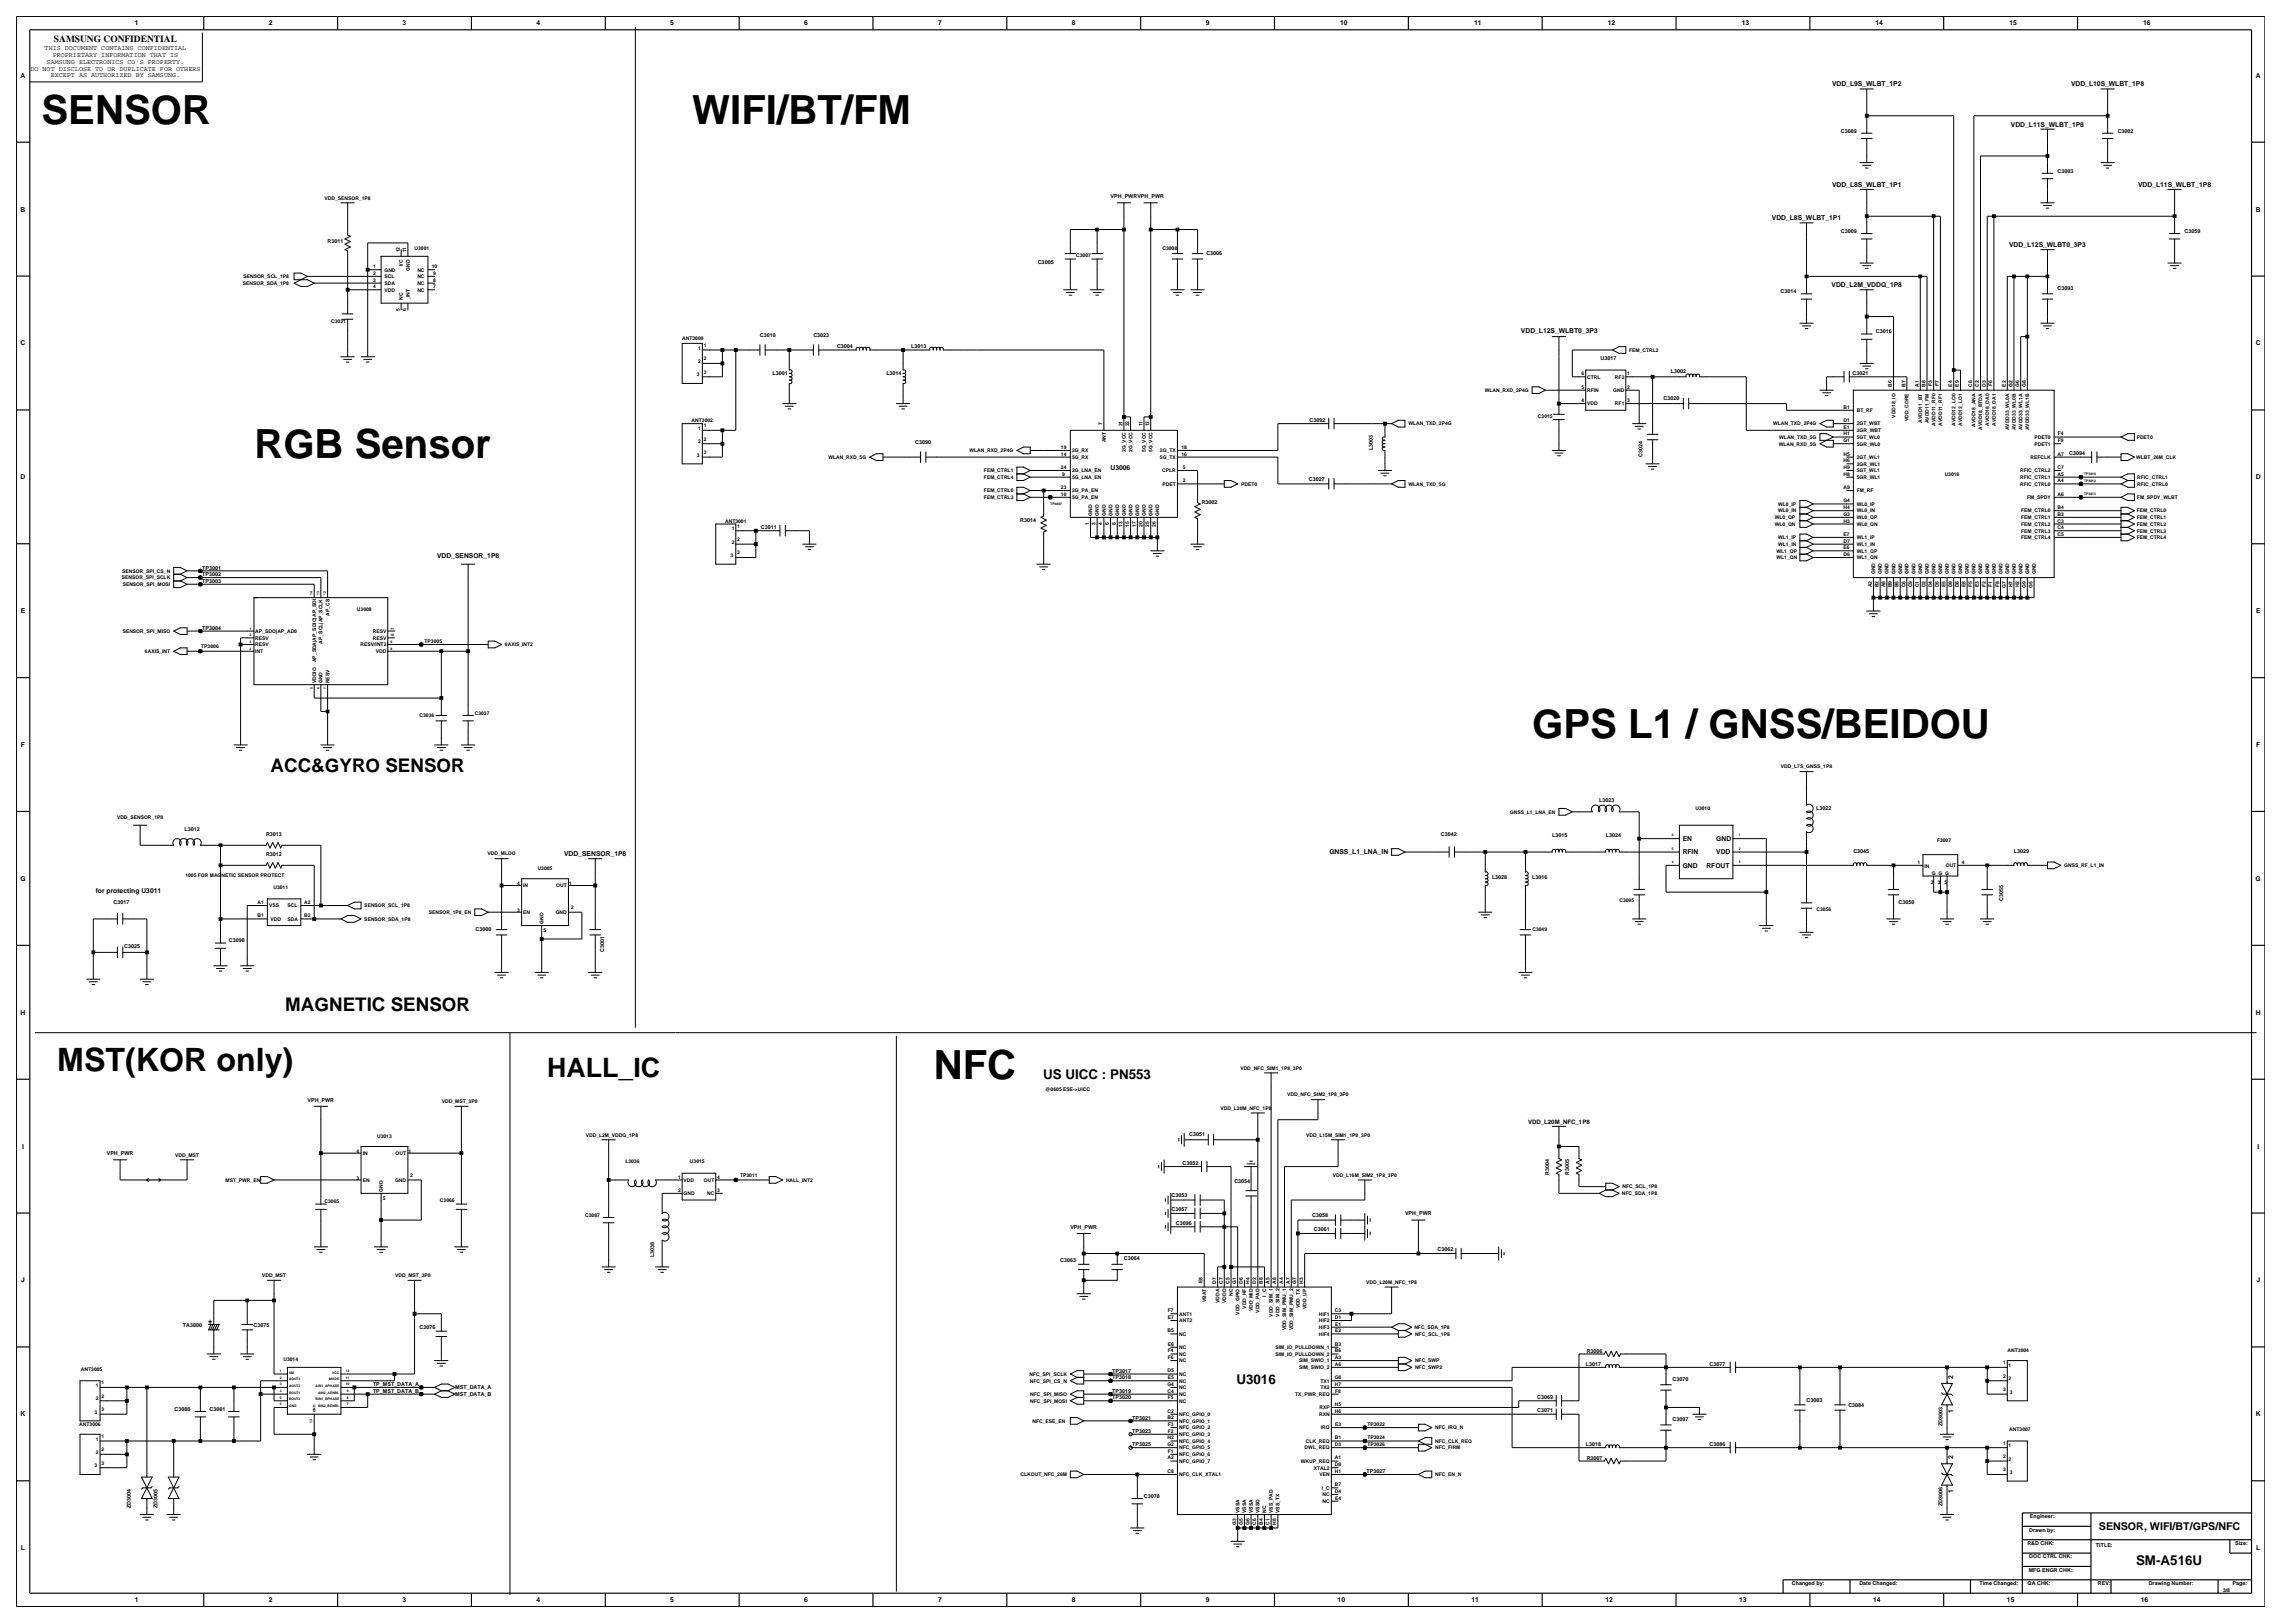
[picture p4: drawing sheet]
<svg xmlns="http://www.w3.org/2000/svg" width="420mm" height="297mm" viewBox="0 0 420 297" stroke-linecap="round" stroke-linejoin="round" font-family="sans-serif">
<defs><g id="words">
<g font-size="7.4">
<text x="7.6" y="22.7">SENSOR</text>
<text x="126.7" y="22.7">WIFI/BT/FM</text>
<text x="46.5" y="83.8">RGB Sensor</text>
<text x="280.4" y="135.1">GPS L1 / GNSS/BEIDOU</text>
<text x="170.9" y="197.4">NFC</text>
</g>
<text font-size="5.9" x="10.5" y="196">MST(KOR only)</text>
<text font-size="4.9" x="100.1" y="197.2">HALL_IC</text>
<g font-size="3.4">
<text x="49.5" y="141.2">ACC&amp;GYRO SENSOR</text>
<text x="52.2" y="185">MAGNETIC SENSOR</text>
</g>
<g font-size="2.5">
<text x="190.9" y="197.5">US UICC : PN553</text>
<text x="226.3" y="253.2">U3016</text>
<text x="390.9" y="286.3">SM-A516U</text>
</g>
<text font-size="2" x="384.1" y="280">SENSOR, WIFI/BT/GPS/NFC</text>
<text font-size="1.7" x="9.9" y="7.7">SAMSUNG CONFIDENTIAL</text>
<g font-size="1.2">
<text x="24.7" y="4.7">1</text>
<text x="49.2" y="4.7">2</text>
<text x="73.7" y="4.7">3</text>
<text x="98.2" y="4.7">4</text>
<text x="122.7" y="4.7">5</text>
<text x="147.2" y="4.7">6</text>
<text x="171.7" y="4.7">7</text>
<text x="196.2" y="4.7">8</text>
<text x="220.7" y="4.7">9</text>
<text x="245.3" y="4.7">10</text>
<text x="269.8" y="4.7">11</text>
<text x="294.3" y="4.7">12</text>
<text x="318.7" y="4.7">13</text>
<text x="343.2" y="4.7">14</text>
<text x="367.7" y="4.7">15</text>
<text x="392.2" y="4.7">16</text>
<text x="8.2" y="9.2">THIS DOCUMENT CONTAINS CONFIDENTIAL</text>
<text x="8.5" y="11.7">SAMSUNG ELECTRONICS CO'S PROPERTY.</text>
<text x="9.6" y="10.5">PROPRIETARY INFORMATION THAT IS</text>
<text x="3.8" y="14.2">A</text>
<text x="5.6" y="12.9">DO NOT DISCLOSE TO OR DUPLICATE FOR OTHERS</text>
<text x="9.3" y="14.1">EXCEPT AS AUTHORIZED BY SAMSUNG.</text>
<text x="335.3" y="15.8">VDD_L9S_WLBT_1P2</text>
<text x="379" y="15.8">VDD_L10S_WLBT_1P8</text>
<text x="412.8" y="14.2">A</text>
<text x="368" y="23.2">VDD_L11S_WLBT_1P8</text>
<text x="335.3" y="34.2">VDD_L8S_WLBT_1P1</text>
<text x="391.3" y="34.2">VDD_L11S_WLBT_1P8</text>
<text x="3.8" y="38.7">B</text>
<text x="324.3" y="40.3">VDD_L8S_WLBT_1P1</text>
<text x="412.8" y="38.7">B</text>
<text x="367.7" y="45.2">VDD_L12S_WLBT0_3P3</text>
<text x="335.2" y="52.5">VDD_L2M_VDDQ_1P8</text>
<text x="3.8" y="63.2">C</text>
<text x="278.3" y="60.9">VDD_L12S_WLBT0_3P3</text>
<text x="412.8" y="63.2">C</text>
<text x="3.8" y="87.7">D</text>
<text x="203.2" y="85.9">U3006</text>
<text x="412.8" y="87.7">D</text>
<text x="80" y="102.1">VDD_SENSOR_1P8</text>
<text x="3.8" y="112.2">E</text>
<text x="412.9" y="112.2">E</text>
<text x="3.8" y="136.7">F</text>
<text x="412.9" y="136.7">F</text>
<text x="307.9" y="153.9">EN</text>
<text x="314.1" y="153.9">GND</text>
<text x="3.7" y="161.2">G</text>
<text x="103.2" y="156.7">VDD_SENSOR_1P8</text>
<text x="243.3" y="156.4">GNSS_L1_LNA_IN</text>
<text x="307.9" y="158.8">GND</text>
<text x="307.9" y="156.4">RFIN</text>
<text x="312.3" y="158.8">RFOUT</text>
<text x="314.1" y="156.4">VDD</text>
<text x="412.8" y="161.2">G</text>
<text x="17.5" y="163.4">for protecting U3011</text>
<text x="3.8" y="185.7">H</text>
<text x="412.8" y="185.7">H</text>
<text x="4" y="210.2">I</text>
<text x="413.1" y="210.2">I</text>
<text x="3.9" y="234.7">J</text>
<text x="412.9" y="234.7">J</text>
<text x="357.5" y="252.4" transform="rotate(-90 357.5 252.4)">2</text>
<text x="3.8" y="259.2">K</text>
<text x="357.5" y="258.5" transform="rotate(-90 357.5 258.5)">1</text>
<text x="412.8" y="259.2">K</text>
<text x="357.5" y="267.1" transform="rotate(-90 357.5 267.1)">2</text>
<text x="357.5" y="273.2" transform="rotate(-90 357.5 273.2)">1</text>
<text x="3.8" y="283.7">L</text>
<text x="412.9" y="283.7">L</text>
<text x="24.7" y="293.2">1</text>
<text x="49.2" y="293.2">2</text>
<text x="73.7" y="293.2">3</text>
<text x="98.2" y="293.2">4</text>
<text x="122.7" y="293.2">5</text>
<text x="147.2" y="293.2">6</text>
<text x="171.7" y="293.2">7</text>
<text x="196.2" y="293.2">8</text>
<text x="220.7" y="293.2">9</text>
<text x="244.8" y="293.2">10</text>
<text x="269.3" y="293.2">11</text>
<text x="293.8" y="293.2">12</text>
<text x="318.3" y="293.2">13</text>
<text x="342.8" y="293.2">14</text>
<text x="367.3" y="293.2">15</text>
<text x="391.8" y="293.2">16</text>
</g>
<text font-size="1.1" x="279.6" y="205.6">VDD_L20M_NFC_1P8</text>
<g font-size="1">
<text x="336.9" y="24.3">C3089</text>
<text x="387.6" y="24.3">C3002</text>
<text x="376.5" y="31.6">C3003</text>
<text x="203.2" y="36.2">VPH_PWRVPH_PWR</text>
<text x="60" y="44.4">R3011</text>
<text x="220.8" y="46.7">C3006</text>
<text x="336.9" y="42.6">C3009</text>
<text x="399.8" y="42.6">C3059</text>
<text x="189.9" y="48.2">C3005</text>
<text x="325.9" y="53.6">C3014</text>
<text x="376.5" y="53">C3093</text>
<text x="139.1" y="61.6">C3010</text>
<text x="148.9" y="61.6">C3023</text>
<text x="153.2" y="63.7">C3004</text>
<text x="166.8" y="63.7">L3013</text>
<text x="292.9" y="65.9">U3017</text>
<text x="343.3" y="61">C3016</text>
<text x="141.4" y="68.7">L3001</text>
<text x="162.2" y="68.7">L3014</text>
<text x="305.8" y="68.3">L3002</text>
<text x="339" y="68.7">C3021</text>
<text x="239.7" y="77.2">C3092</text>
<text x="304.4" y="73.2">C3020</text>
<text x="167.5" y="81.2">C3090</text>
<text x="251.2" y="82.4" transform="rotate(-90 251.2 82.4)">L3003</text>
<text x="300.6" y="83.6" transform="rotate(-90 300.6 83.6)">C3024</text>
<text x="378.7" y="83.3">C3094</text>
<text x="239.5" y="87.9">C3027</text>
<text x="186.7" y="95.6">R3014</text>
<text x="219.9" y="92.3">R3002</text>
<text x="139.2" y="96.8">C3011</text>
<text x="37" y="105.4">TP3002</text>
<text x="37" y="104.2">TP3001</text>
<text x="37" y="106.7">TP3003</text>
<text x="37" y="115.2">TP3004</text>
<text x="292.6" y="146.8">L3023</text>
<text x="332.4" y="148.3">L3022</text>
<text x="33.7" y="152.1">L3012</text>
<text x="48.7" y="152.9">R3013</text>
<text x="263.7" y="152.9">C3042</text>
<text x="284.1" y="153.1">L3015</text>
<text x="293.9" y="153.1">L3024</text>
<text x="48.7" y="156.6">R3012</text>
<text x="273" y="160.9">L3028</text>
<text x="280.4" y="160.9">L3016</text>
<text x="339.2" y="156.1">C3045</text>
<text x="368.6" y="156.1">L3029</text>
<text x="20.8" y="165.4">C3017</text>
<text x="347.5" y="165.4">C3050</text>
<text x="366.6" y="164.9" transform="rotate(-90 366.6 164.9)">C3055</text>
<text x="22.7" y="173.4">C3025</text>
<text x="41.9" y="172.4">C3098</text>
<text x="87" y="170.3">C3000</text>
<text x="110.6" y="174.3" transform="rotate(-90 110.6 174.3)">C3001</text>
<text x="56.3" y="201.6">VPH_PWR</text>
<text x="217.6" y="207.9">C3051</text>
<text x="19.5" y="211.4">VPH_PWR</text>
<text x="216.4" y="213.1">C3052</text>
<text x="283.5" y="214.9" transform="rotate(-90 283.5 214.9)">R3004</text>
<text x="287.2" y="214.9" transform="rotate(-90 287.2 214.9)">R3005</text>
<text x="214.4" y="219.1">C3053</text>
<text x="214.4" y="221.5">C3057</text>
<text x="225.9" y="216.5">C3054</text>
<text x="195.9" y="224.8">VPH_PWR</text>
<text x="215.2" y="224.2">C3096</text>
<text x="240.1" y="222.7">C3058</text>
<text x="240.4" y="225.2">C3061</text>
<text x="257.1" y="222.4">VPH_PWR</text>
<text x="119.7" y="230" transform="rotate(-90 119.7 230)">L3038</text>
<text x="194" y="230.9">C3063</text>
<text x="205.7" y="230.6">C3064</text>
<text x="263.1" y="228.9">C3062</text>
<text x="33.5" y="242.9">TA3000</text>
<text x="46.4" y="242.8">C3075</text>
<text x="76.8" y="243.3">C3076</text>
<text x="203.5" y="251.2">TP3017</text>
<text x="290.2" y="249.9">L3017</text>
<text x="290.4" y="247.6">R3006</text>
<text x="312.8" y="249.9">C3077</text>
<text x="68.3" y="254.8">TP_MST_DATA_B</text>
<text x="68.3" y="253.6">TP_MST_DATA_A</text>
<text x="83.3" y="255.5">MST_DATA_B</text>
<text x="83.3" y="254.2">MST_DATA_A</text>
<text x="203.5" y="256.1">TP3020</text>
<text x="203.5" y="252.4">TP3018</text>
<text x="203.5" y="254.8">TP3019</text>
<text x="281.3" y="256">C3069</text>
<text x="306.1" y="252.7">C3070</text>
<text x="330.6" y="256.6">C3083</text>
<text x="338.3" y="257.5">C3084</text>
<text x="31.9" y="258.3">C3080</text>
<text x="38.4" y="258.3">C3081</text>
<text x="207.2" y="259.8">TP3021</text>
<text x="207.2" y="262.2">TP3023</text>
<text x="281.3" y="258.5">C3071</text>
<text x="306.1" y="260">C3097</text>
<text x="355.5" y="260.9" transform="rotate(-90 355.5 260.9)">ZD3003</text>
<text x="207.2" y="264.6">TP3025</text>
<text x="250.1" y="269.5">TP3027</text>
<text x="290.2" y="264.6">L3018</text>
<text x="290.4" y="267.2">R3007</text>
<text x="312.8" y="264.6">C3086</text>
<text x="23.9" y="275.9" transform="rotate(-90 23.9 275.9)">ZD3004</text>
<text x="28.8" y="275.9" transform="rotate(-90 28.8 275.9)">ZD3005</text>
<text x="209.4" y="274.1">C3078</text>
<text x="355.5" y="275.6" transform="rotate(-90 355.5 275.6)">ZD3006</text>
<text x="371.4" y="280.2">Drawn by:</text>
<text x="371.5" y="277.8">Engineer:</text>
<text x="371" y="282.7">R&amp;D CHK:</text>
<text x="371.3" y="287.6">MFG ENGR CHK:</text>
<text x="371.4" y="285.2">DOC CTRL CHK:</text>
<text x="383.6" y="283">TITLE:</text>
<text x="409.1" y="282.7">Size:</text>
<text x="327.9" y="290.1">Changed by:</text>
<text x="340.3" y="290.1">Date Changed:</text>
<text x="362.2" y="290.1">Time Changed:</text>
<text x="371.1" y="290.1">QA CHK:</text>
<text x="383.9" y="290.1">REV:</text>
<text x="393.2" y="290.1">Drawing Number:</text>
<text x="408.6" y="290.1">Page:</text>
</g>
<g font-size=".9">
<text x="59.4" y="36.5">VDD_SENSOR_1P8</text>
<text x="73.1" y="46.2" transform="rotate(-90 73.1 46.2)">12</text>
<text x="74.4" y="46.2" transform="rotate(-90 74.4 46.2)">11</text>
<text x="75.9" y="45.7">U3001</text>
<text x="197" y="47">C3007</text>
<text x="212.7" y="45.7">C3008</text>
<text x="44.4" y="52.1">SENSOR_SDA_1P8</text>
<text x="44.5" y="50.9">SENSOR_SCL_1P8</text>
<text x="68.3" y="51.5">3</text>
<text x="68.3" y="52.8">4</text>
<text x="68.3" y="49.1">1</text>
<text x="68.3" y="50.3">2</text>
<text x="70.4" y="50.9">SCL</text>
<text x="70.4" y="52.1">SDA</text>
<text x="70.4" y="53.4">VDD</text>
<text x="70.4" y="49.7">GND</text>
<text x="73.7" y="48.7" transform="rotate(-90 73.7 48.7)">I/C</text>
<text x="75" y="49.6" transform="rotate(-90 75 49.6)">GND</text>
<text x="76.4" y="53.4">NC</text>
<text x="76.4" y="52.1">NC</text>
<text x="76.4" y="50.9">NC</text>
<text x="76.4" y="49.7">NC</text>
<text x="79" y="49.1">10</text>
<text x="79.3" y="52.8">7</text>
<text x="79.3" y="51.5">8</text>
<text x="79.3" y="50.3">9</text>
<text x="60.6" y="59.1">C3031</text>
<text x="73.1" y="57" transform="rotate(-90 73.1 57)">5</text>
<text x="73.7" y="54.9" transform="rotate(-90 73.7 54.9)">NC</text>
<text x="74.4" y="57" transform="rotate(-90 74.4 57)">6</text>
<text x="75" y="54.9" transform="rotate(-90 75 54.9)">_INT</text>
<text x="124.8" y="62.2">ANT3000</text>
<text x="127.8" y="64">1</text>
<text x="128.8" y="63.5">1</text>
<text x="128.8" y="65.9">2</text>
<text x="298.2" y="64.4">FEM_CTRL2</text>
<text x="127.5" y="68.9">3</text>
<text x="127.8" y="66.4">2</text>
<text x="128.8" y="68.4">3</text>
<text x="271.7" y="71.7">WLAN_RXD_2P4G</text>
<text x="289.4" y="71.2">5</text>
<text x="289.4" y="68.7">6</text>
<text x="290.4" y="71.7">RFIN</text>
<text x="290.4" y="69.3">CTRL</text>
<text x="295.2" y="71.7">GND</text>
<text x="295.6" y="69.3">RF2</text>
<text x="297.8" y="71.2">2</text>
<text x="297.8" y="68.7">1</text>
<text x="346.2" y="70.8" transform="rotate(-90 346.2 70.8)">B6</text>
<text x="348.7" y="70.8" transform="rotate(-90 348.7 70.8)">B7</text>
<text x="351.1" y="70.8" transform="rotate(-90 351.1 70.8)">A1</text>
<text x="352.4" y="70.8" transform="rotate(-90 352.4 70.8)">B8</text>
<text x="353.6" y="70.7" transform="rotate(-90 353.6 70.7)">F3</text>
<text x="354.8" y="70.7" transform="rotate(-90 354.8 70.7)">F7</text>
<text x="357.3" y="70.7" transform="rotate(-90 357.3 70.7)">E4</text>
<text x="358.5" y="70.7" transform="rotate(-90 358.5 70.7)">E9</text>
<text x="360.9" y="70.8" transform="rotate(-90 360.9 70.8)">C8</text>
<text x="362.2" y="70.8" transform="rotate(-90 362.2 70.8)">C2</text>
<text x="363.4" y="70.8" transform="rotate(-90 363.4 70.8)">D3</text>
<text x="364.6" y="70.7" transform="rotate(-90 364.6 70.7)">F6</text>
<text x="367.1" y="70.7" transform="rotate(-90 367.1 70.7)">E2</text>
<text x="368.3" y="70.8" transform="rotate(-90 368.3 70.8)">G2</text>
<text x="369.5" y="70.8" transform="rotate(-90 369.5 70.8)">G6</text>
<text x="370.7" y="70.8" transform="rotate(-90 370.7 70.8)">G8</text>
<text x="126.6" y="77.3">ANT3002</text>
<text x="201.7" y="77.8" transform="rotate(-90 201.7 77.8)">7</text>
<text x="257.7" y="77.9">WLAN_TXD_2P4G</text>
<text x="281.5" y="76.4">C3015</text>
<text x="289.4" y="73.6">4</text>
<text x="290.4" y="74.2">VDD</text>
<text x="295.6" y="74.2">RF1</text>
<text x="297.8" y="73.6">3</text>
<text x="324.5" y="77.9">WLAN_TXD_2P4G</text>
<text x="337.4" y="77.2">D1</text>
<text x="337.4" y="74.8">B1</text>
<text x="339.8" y="77.9">2GT_WBT</text>
<text x="339.8" y="75.4">BT_RF</text>
<text x="346.9" y="76.4" transform="rotate(-90 346.9 76.4)">VDD18_IO</text>
<text x="349.3" y="77.1" transform="rotate(-90 349.3 77.1)">VDD_CORE</text>
<text x="351.7" y="77.4" transform="rotate(-90 351.7 77.4)">AVDD11_BT</text>
<text x="353" y="77.5" transform="rotate(-90 353 77.5)">AVDD11_FM</text>
<text x="354.2" y="77.9" transform="rotate(-90 354.2 77.9)">AVDD11_RF0</text>
<text x="355.4" y="77.9" transform="rotate(-90 355.4 77.9)">AVDD11_RF1</text>
<text x="357.9" y="77.9" transform="rotate(-90 357.9 77.9)">AVDD12_LO0</text>
<text x="359.1" y="77.9" transform="rotate(-90 359.1 77.9)">AVDD12_LO1</text>
<text x="364" y="78" transform="rotate(-90 364 78)">AVDD18_DA0</text>
<text x="365.2" y="78" transform="rotate(-90 365.2 78)">AVDD18_DA1</text>
<text x="127.5" y="83.6">3</text>
<text x="127.8" y="78.7">1</text>
<text x="127.8" y="81.1">2</text>
<text x="128.8" y="78.2">1</text>
<text x="128.8" y="80.6">2</text>
<text x="128.8" y="83.1">3</text>
<text x="151.6" y="84">WLAN_RXD_5G</text>
<text x="177.4" y="82.8">WLAN_RXD_2P4G</text>
<text x="194.2" y="82.1">19</text>
<text x="194.2" y="83.4">14</text>
<text x="196.2" y="82.8">2G_RX</text>
<text x="196.2" y="84">5G_RX</text>
<text x="202.3" y="80.9" transform="rotate(-90 202.3 80.9)">ANT</text>
<text x="205.4" y="78" transform="rotate(-90 205.4 78)">21</text>
<text x="206" y="82.7" transform="rotate(-90 206 82.7)">2G_VCC</text>
<text x="206.6" y="78" transform="rotate(-90 206.6 78)">22</text>
<text x="207.2" y="82.7" transform="rotate(-90 207.2 82.7)">2G_VCC</text>
<text x="209.1" y="78" transform="rotate(-90 209.1 78)">11</text>
<text x="209.7" y="82.7" transform="rotate(-90 209.7 82.7)">5G_VCC</text>
<text x="210.3" y="78" transform="rotate(-90 210.3 78)">12</text>
<text x="210.9" y="82.7" transform="rotate(-90 210.9 82.7)">5G_VCC</text>
<text x="212.3" y="82.8">2G_TX</text>
<text x="212.3" y="84">5G_TX</text>
<text x="216.2" y="82.1">18</text>
<text x="216.2" y="83.4">16</text>
<text x="325.5" y="81.5">WLAN_RXD_5G</text>
<text x="325.6" y="80.3">WLAN_TXD_5G</text>
<text x="337.3" y="80.9">G1</text>
<text x="337.4" y="79.7">H1</text>
<text x="337.4" y="83.4">H5</text>
<text x="337.4" y="78.5">E1</text>
<text x="339.8" y="80.3">5GT_WL0</text>
<text x="339.8" y="84">2GT_WL1</text>
<text x="339.8" y="81.5">5GR_WL0</text>
<text x="339.8" y="79.1">2GR_WBT</text>
<text x="361.6" y="78.1" transform="rotate(-90 361.6 78.1)">AVDD18_ANA</text>
<text x="362.8" y="78.7" transform="rotate(-90 362.8 78.7)">AVDD18_BTDA</text>
<text x="367.7" y="78.7" transform="rotate(-90 367.7 78.7)">AVDD33_WL0A</text>
<text x="368.9" y="78.7" transform="rotate(-90 368.9 78.7)">AVDD33_WL0B</text>
<text x="370.1" y="78.7" transform="rotate(-90 370.1 78.7)">AVDD33_WL1A</text>
<text x="371.3" y="78.7" transform="rotate(-90 371.3 78.7)">AVDD33_WL1B</text>
<text x="371.6" y="84">REFCLK</text>
<text x="372.3" y="81.5">PDET1</text>
<text x="372.3" y="80.3">PDET0</text>
<text x="376.6" y="83.4">A7</text>
<text x="376.6" y="79.7">F4</text>
<text x="376.6" y="80.9">F9</text>
<text x="390.9" y="84">WLBT_26M_CLK</text>
<text x="391" y="80.3">PDET0</text>
<text x="180.1" y="86.4">FEM_CTRL1</text>
<text x="180.1" y="87.6">FEM_CTRL4</text>
<text x="194.2" y="89.5">23</text>
<text x="194.2" y="85.8">24</text>
<text x="194.4" y="87">9</text>
<text x="196.2" y="87.6">5G_LNA_EN</text>
<text x="196.2" y="86.4">2G_LNA_EN</text>
<text x="212.7" y="86.4">CPLR</text>
<text x="212.7" y="88.9">PDET</text>
<text x="216.5" y="85.8">5</text>
<text x="216.5" y="88.3">2</text>
<text x="227.1" y="88.9">PDET0</text>
<text x="257.7" y="88.9">WLAN_TXD_5G</text>
<text x="337.4" y="87">H8</text>
<text x="337.4" y="85.8">H9</text>
<text x="337.4" y="84.6">H6</text>
<text x="337.4" y="89.5">A9</text>
<text x="339.8" y="87.6">5GR_WL1</text>
<text x="339.8" y="86.4">5GT_WL1</text>
<text x="339.8" y="85.2">2GR_WL1</text>
<text x="355.9" y="87">U3018</text>
<text x="369.7" y="86.4">RFIC_CTRL2</text>
<text x="369.7" y="88.9">RFIC_CTRL0</text>
<text x="369.7" y="87.6">RFIC_CTRL1</text>
<text x="376.6" y="85.8">C7</text>
<text x="376.6" y="88.3">A4</text>
<text x="376.6" y="87">A5</text>
<text x="391.1" y="88.9">RFIC_CTRL0</text>
<text x="391.1" y="87.6">RFIC_CTRL1</text>
<text x="132.7" y="95.7">ANT3001</text>
<text x="180.1" y="90.1">FEM_CTRL0</text>
<text x="180.1" y="91.3">FEM_CTRL3</text>
<text x="194.2" y="90.7">10</text>
<text x="196.2" y="90.1">2G_PA_EN</text>
<text x="196.2" y="91.3">5G_PA_EN</text>
<text x="199.9" y="94.4" transform="rotate(-90 199.9 94.4)">GND</text>
<text x="201.1" y="94.4" transform="rotate(-90 201.1 94.4)">GND</text>
<text x="202.3" y="94.4" transform="rotate(-90 202.3 94.4)">GND</text>
<text x="203.6" y="94.4" transform="rotate(-90 203.6 94.4)">GND</text>
<text x="204.8" y="94.4" transform="rotate(-90 204.8 94.4)">GND</text>
<text x="206" y="94.4" transform="rotate(-90 206 94.4)">GND</text>
<text x="207.2" y="94.4" transform="rotate(-90 207.2 94.4)">GND</text>
<text x="208.5" y="94.4" transform="rotate(-90 208.5 94.4)">GND</text>
<text x="209.7" y="94.4" transform="rotate(-90 209.7 94.4)">GND</text>
<text x="210.9" y="94.4" transform="rotate(-90 210.9 94.4)">GND</text>
<text x="212.1" y="94.4" transform="rotate(-90 212.1 94.4)">GND</text>
<text x="324.8" y="95">WL0_QP</text>
<text x="325.4" y="93.8">WL0_IN</text>
<text x="325.4" y="92.5">WL0_IP</text>
<text x="337.3" y="94.4">G3</text>
<text x="337.3" y="91.9">G4</text>
<text x="337.4" y="95.6">H3</text>
<text x="337.4" y="93.2">H4</text>
<text x="339.8" y="93.8">WL0_IN</text>
<text x="339.8" y="95">WL0_QP</text>
<text x="339.8" y="92.5">WL0_IP</text>
<text x="339.8" y="90.1">FM_RF</text>
<text x="369.9" y="95">FEM_CTRL1</text>
<text x="369.9" y="93.8">FEM_CTRL0</text>
<text x="371" y="91.3">FM_SPDY</text>
<text x="376.6" y="95.6">C3</text>
<text x="376.6" y="94.4">B3</text>
<text x="376.6" y="93.2">B4</text>
<text x="376.6" y="90.7">A6</text>
<text x="391" y="95">FEM_CTRL1</text>
<text x="391" y="93.8">FEM_CTRL0</text>
<text x="391.1" y="91.3">FM_SPDY_WLBT</text>
<text x="133.7" y="101.9">3</text>
<text x="133.9" y="97">1</text>
<text x="133.9" y="99.5">2</text>
<text x="134.9" y="96.5">1</text>
<text x="134.9" y="99">2</text>
<text x="134.9" y="101.4">3</text>
<text x="199.3" y="96.1" transform="rotate(-90 199.3 96.1)">1</text>
<text x="200.5" y="96.1" transform="rotate(-90 200.5 96.1)">3</text>
<text x="201.7" y="96.1" transform="rotate(-90 201.7 96.1)">4</text>
<text x="202.9" y="96.1" transform="rotate(-90 202.9 96.1)">6</text>
<text x="204.2" y="96.1" transform="rotate(-90 204.2 96.1)">8</text>
<text x="205.4" y="96.4" transform="rotate(-90 205.4 96.4)">13</text>
<text x="206.6" y="96.4" transform="rotate(-90 206.6 96.4)">15</text>
<text x="207.9" y="96.4" transform="rotate(-90 207.9 96.4)">17</text>
<text x="209.1" y="96.4" transform="rotate(-90 209.1 96.4)">20</text>
<text x="210.3" y="96.4" transform="rotate(-90 210.3 96.4)">25</text>
<text x="211.5" y="96.4" transform="rotate(-90 211.5 96.4)">26</text>
<text x="324.8" y="96.2">WL0_QN</text>
<text x="325.1" y="101.1">WL1_QP</text>
<text x="325.4" y="98.7">WL1_IP</text>
<text x="325.4" y="99.9">WL1_IN</text>
<text x="337.4" y="101.7">D6</text>
<text x="337.4" y="99.3">D7</text>
<text x="337.4" y="100.5">E6</text>
<text x="337.4" y="98.1">E7</text>
<text x="339.8" y="96.2">WL0_QN</text>
<text x="339.8" y="101.1">WL1_QP</text>
<text x="339.8" y="98.7">WL1_IP</text>
<text x="339.8" y="99.9">WL1_IN</text>
<text x="369.9" y="97.4">FEM_CTRL3</text>
<text x="369.9" y="98.7">FEM_CTRL4</text>
<text x="369.9" y="96.2">FEM_CTRL2</text>
<text x="376.6" y="98.1">C5</text>
<text x="376.6" y="96.8">C4</text>
<text x="391" y="96.2">FEM_CTRL2</text>
<text x="391" y="97.4">FEM_CTRL3</text>
<text x="391" y="98.7">FEM_CTRL4</text>
<text x="22.3" y="106">SENSOR_SPI_SCLK</text>
<text x="22.3" y="104.8">SENSOR_SPI_CS_N</text>
<text x="22.5" y="107.2">SENSOR_SPI_MOSI</text>
<text x="325.1" y="102.4">WL1_QN</text>
<text x="339.8" y="102.4">WL1_QN</text>
<text x="342.6" y="107.5" transform="rotate(-90 342.6 107.5)">A2</text>
<text x="343.2" y="105.1" transform="rotate(-90 343.2 105.1)">GND</text>
<text x="343.8" y="107.5" transform="rotate(-90 343.8 107.5)">B2</text>
<text x="344.4" y="105.1" transform="rotate(-90 344.4 105.1)">GND</text>
<text x="345" y="107.5" transform="rotate(-90 345 107.5)">A8</text>
<text x="345.6" y="105.1" transform="rotate(-90 345.6 105.1)">GND</text>
<text x="346.2" y="107.5" transform="rotate(-90 346.2 107.5)">B9</text>
<text x="346.9" y="105.1" transform="rotate(-90 346.9 105.1)">GND</text>
<text x="347.5" y="107.5" transform="rotate(-90 347.5 107.5)">B5</text>
<text x="348.1" y="105.1" transform="rotate(-90 348.1 105.1)">GND</text>
<text x="348.7" y="107.5" transform="rotate(-90 348.7 107.5)">C6</text>
<text x="349.3" y="105.1" transform="rotate(-90 349.3 105.1)">GND</text>
<text x="349.9" y="107.5" transform="rotate(-90 349.9 107.5)">C9</text>
<text x="350.5" y="105.1" transform="rotate(-90 350.5 105.1)">GND</text>
<text x="351.1" y="107.5" transform="rotate(-90 351.1 107.5)">C1</text>
<text x="351.7" y="105.1" transform="rotate(-90 351.7 105.1)">GND</text>
<text x="352.4" y="107.5" transform="rotate(-90 352.4 107.5)">D2</text>
<text x="353" y="105.1" transform="rotate(-90 353 105.1)">GND</text>
<text x="353.6" y="107.5" transform="rotate(-90 353.6 107.5)">D4</text>
<text x="354.2" y="105.1" transform="rotate(-90 354.2 105.1)">GND</text>
<text x="354.8" y="107.5" transform="rotate(-90 354.8 107.5)">D5</text>
<text x="355.4" y="105.1" transform="rotate(-90 355.4 105.1)">GND</text>
<text x="356" y="107.5" transform="rotate(-90 356 107.5)">E5</text>
<text x="356.7" y="105.1" transform="rotate(-90 356.7 105.1)">GND</text>
<text x="357.3" y="107.5" transform="rotate(-90 357.3 107.5)">D9</text>
<text x="357.9" y="105.1" transform="rotate(-90 357.9 105.1)">GND</text>
<text x="358.5" y="107.5" transform="rotate(-90 358.5 107.5)">D8</text>
<text x="359.1" y="105.1" transform="rotate(-90 359.1 105.1)">GND</text>
<text x="359.7" y="107.5" transform="rotate(-90 359.7 107.5)">E8</text>
<text x="360.3" y="105.1" transform="rotate(-90 360.3 105.1)">GND</text>
<text x="360.9" y="107.4" transform="rotate(-90 360.9 107.4)">F5</text>
<text x="361.6" y="105.1" transform="rotate(-90 361.6 105.1)">GND</text>
<text x="362.2" y="107.5" transform="rotate(-90 362.2 107.5)">E3</text>
<text x="362.8" y="105.1" transform="rotate(-90 362.8 105.1)">GND</text>
<text x="363.4" y="107.4" transform="rotate(-90 363.4 107.4)">F2</text>
<text x="364" y="105.1" transform="rotate(-90 364 105.1)">GND</text>
<text x="364.6" y="107.4" transform="rotate(-90 364.6 107.4)">F1</text>
<text x="365.2" y="105.1" transform="rotate(-90 365.2 105.1)">GND</text>
<text x="365.8" y="107.4" transform="rotate(-90 365.8 107.4)">F8</text>
<text x="366.4" y="105.1" transform="rotate(-90 366.4 105.1)">GND</text>
<text x="367.1" y="107.5" transform="rotate(-90 367.1 107.5)">G7</text>
<text x="367.7" y="105.1" transform="rotate(-90 367.7 105.1)">GND</text>
<text x="368.3" y="107.5" transform="rotate(-90 368.3 107.5)">H7</text>
<text x="368.9" y="105.1" transform="rotate(-90 368.9 105.1)">GND</text>
<text x="369.5" y="107.5" transform="rotate(-90 369.5 107.5)">H2</text>
<text x="370.1" y="105.1" transform="rotate(-90 370.1 105.1)">GND</text>
<text x="370.7" y="107.5" transform="rotate(-90 370.7 107.5)">G9</text>
<text x="371.3" y="105.1" transform="rotate(-90 371.3 105.1)">GND</text>
<text x="372" y="107.5" transform="rotate(-90 372 107.5)">G5</text>
<text x="372.6" y="105.1" transform="rotate(-90 372.6 105.1)">GND</text>
<text x="60.3" y="112.7" transform="rotate(-90 60.3 112.7)">AP_CS</text>
<text x="65.3" y="111.8">U3008</text>
<text x="22.5" y="115.8">SENSOR_SPI_MISO</text>
<text x="26.5" y="119.5">6AXIS_INT</text>
<text x="36.8" y="118.6">TP3006</text>
<text x="46.7" y="118.3">RESV</text>
<text x="46.7" y="119.5">INT</text>
<text x="46.7" y="115.8">AP_SDO|AP_AD0</text>
<text x="46.7" y="117">RESV</text>
<text x="59" y="117.8" transform="rotate(-90 59 117.8)">AP_SCL|AP_SCLK</text>
<text x="66" y="118.3">RESV/INT2</text>
<text x="68.2" y="117">RESV</text>
<text x="68.2" y="115.8">RESV</text>
<text x="68.8" y="119.5">VDD</text>
<text x="77.7" y="117.6">TP3005</text>
<text x="92.4" y="118.3">6AXIS_INT2</text>
<text x="57.8" y="125" transform="rotate(-90 57.8 125)">VDDIO</text>
<text x="57.8" y="121.2" transform="rotate(-90 57.8 121.2)">AP_SDA|AP_SDIO|AP_SDI</text>
<text x="59" y="125" transform="rotate(-90 59 125)">GND</text>
<text x="60.3" y="125" transform="rotate(-90 60.3 125)">RESV</text>
<text x="76.8" y="131.1">C3036</text>
<text x="86.9" y="130.8">C3037</text>
<text x="325.9" y="140.6">VDD_L7S_GNSS_1P8</text>
<text x="21.4" y="149.8">VDD_SENSOR_1P8</text>
<text x="276.3" y="148.9">GNSS_L1_LNA_EN</text>
<text x="310.3" y="148.3">U3010</text>
<text x="354.5" y="154.1">F3007</text>
<text x="33.9" y="160.5">1005 FOR MAGNETIC SENSOR PROTECT</text>
<text x="89.2" y="156.5">VDD_MLDO</text>
<text x="98.4" y="159.3">U3005</text>
<text x="350.9" y="158.1">1</text>
<text x="352.2" y="158.8">IN</text>
<text x="353.4" y="161.8">2</text>
<text x="353.5" y="160.1">G G G</text>
<text x="354.6" y="161.8">3</text>
<text x="355.8" y="161.8">5</text>
<text x="356.1" y="158.6">OUT</text>
<text x="359" y="158.1">4</text>
<text x="377.8" y="158.7">GNSS_RF_L1_IN</text>
<text x="47.1" y="165.4">A1</text>
<text x="47.1" y="167.9">B1</text>
<text x="49.2" y="166">VSS</text>
<text x="50" y="162.7">U3011</text>
<text x="52.6" y="166">SCL</text>
<text x="55.7" y="165.4">A2</text>
<text x="55.7" y="167.9">B2</text>
<text x="66.7" y="166">SENSOR_SCL_1P8</text>
<text x="78.5" y="167.2">SENSOR_1P8_EN</text>
<text x="94.7" y="166.9">3</text>
<text x="94.7" y="162">4</text>
<text x="95.8" y="167.2">EN</text>
<text x="95.8" y="162.4">IN</text>
<text x="101.7" y="167.2">GND</text>
<text x="101.8" y="162.4">OUT</text>
<text x="104.1" y="162">1</text>
<text x="104.4" y="166.3">2</text>
<text x="296.4" y="165.1">C3095</text>
<text x="332.4" y="166.6">C3056</text>
<text x="49.5" y="168.5">VDD</text>
<text x="52.6" y="168.5">SDA</text>
<text x="66.7" y="168.5">SENSOR_SDA_1P8</text>
<text x="99.4" y="170.6">5</text>
<text x="99.5" y="169.1" transform="rotate(-90 99.5 169.1)">GND</text>
<text x="280.4" y="170.3">C3049</text>
<text x="227" y="195.7">VDD_NFC_SIM1_1P8_3P0</text>
<text x="80.9" y="201.9">VDD_MST_3P0</text>
<text x="191.3" y="199.7">@0605 ESE-&gt;UICC</text>
<text x="223.4" y="203.1">VDD_L20M_NFC_1P8</text>
<text x="235.6" y="200.6">VDD_NFC_SIM2_1P8_3P0</text>
<text x="69" y="208.3">U3013</text>
<text x="107.2" y="208">VDD_L2M_VDDQ_1P8</text>
<text x="239" y="208">VDD_L15M_SIM1_1P8_3P0</text>
<text x="32" y="211.6">VDD_MST</text>
<text x="65.2" y="215.9">3</text>
<text x="65.2" y="211">4</text>
<text x="66.4" y="211.3">IN</text>
<text x="72.4" y="211.3">OUT</text>
<text x="74.7" y="211">1</text>
<text x="75.1" y="215.3">2</text>
<text x="114.4" y="212.9">L3036</text>
<text x="124.1" y="215.7">1</text>
<text x="126.3" y="212.8">U3015</text>
<text x="131.2" y="215.7">4</text>
<text x="135.4" y="215.3">TP3011</text>
<text x="243.9" y="215.3">VDD_L16M_SIM2_1P8_3P0</text>
<text x="41.3" y="216.2">MST_PWR_EN</text>
<text x="59.4" y="220.2">C3065</text>
<text x="66.4" y="216.2">EN</text>
<text x="70" y="219.6">5</text>
<text x="70.1" y="218.1" transform="rotate(-90 70.1 218.1)">GND</text>
<text x="72.3" y="216.2">GND</text>
<text x="80.5" y="219.9">C3066</text>
<text x="124.1" y="218.1">2</text>
<text x="125.1" y="218.7">GND</text>
<text x="125.1" y="216.2">VDD</text>
<text x="128.8" y="216.2">OUT</text>
<text x="129.4" y="218.7">NC</text>
<text x="131.2" y="218.1">3</text>
<text x="143.8" y="216.2">HALL_INT2</text>
<text x="296.8" y="218.7">NFC_SDA_1P8</text>
<text x="296.9" y="217.5">NFC_SCL_1P8</text>
<text x="107.1" y="222.7">C3087</text>
<text x="48" y="233.7">VDD_MST</text>
<text x="72.3" y="233.7">VDD_MST_3P0</text>
<text x="220.1" y="234.8" transform="rotate(-90 220.1 234.8)">E8</text>
<text x="220.7" y="238.3" transform="rotate(-90 220.7 238.3)">VBAT</text>
<text x="222.5" y="234.9" transform="rotate(-90 222.5 234.9)">D7</text>
<text x="223.2" y="238.4" transform="rotate(-90 223.2 238.4)">VDDA</text>
<text x="223.8" y="234.9" transform="rotate(-90 223.8 234.9)">C7</text>
<text x="224.4" y="238.4" transform="rotate(-90 224.4 238.4)">VDDD</text>
<text x="225" y="234.9" transform="rotate(-90 225 234.9)">C5</text>
<text x="225.6" y="237.1" transform="rotate(-90 225.6 237.1)">NC</text>
<text x="226.2" y="234.9" transform="rotate(-90 226.2 234.9)">G1</text>
<text x="227.4" y="234.9" transform="rotate(-90 227.4 234.9)">D6</text>
<text x="228.1" y="239.5" transform="rotate(-90 228.1 239.5)">VDD_HF</text>
<text x="228.7" y="234.9" transform="rotate(-90 228.7 234.9)">H4</text>
<text x="229.3" y="239.9" transform="rotate(-90 229.3 239.9)">VDD_MID</text>
<text x="229.9" y="234.9" transform="rotate(-90 229.9 234.9)">D2</text>
<text x="231.1" y="234.9" transform="rotate(-90 231.1 234.9)">B8</text>
<text x="231.7" y="237.2" transform="rotate(-90 231.7 237.2)">I_C</text>
<text x="232.4" y="234.9" transform="rotate(-90 232.4 234.9)">A5</text>
<text x="233.6" y="234.9" transform="rotate(-90 233.6 234.9)">A8</text>
<text x="234.8" y="234.9" transform="rotate(-90 234.8 234.9)">A4</text>
<text x="236" y="234.9" transform="rotate(-90 236 234.9)">A7</text>
<text x="237.2" y="234.9" transform="rotate(-90 237.2 234.9)">G7</text>
<text x="237.9" y="239.4" transform="rotate(-90 237.9 239.4)">VDD_TX</text>
<text x="238.5" y="234.9" transform="rotate(-90 238.5 234.9)">H3</text>
<text x="239.1" y="239.5" transform="rotate(-90 239.1 239.5)">VDD_UP</text>
<text x="250" y="234.9">VDD_L20M_NFC_1P8</text>
<text x="213.7" y="243.8">B5</text>
<text x="213.7" y="241.3">E7</text>
<text x="213.7" y="240.1">F7</text>
<text x="215.8" y="240.7">ANT1</text>
<text x="215.8" y="242">ANT2</text>
<text x="215.8" y="244.4">NC</text>
<text x="226.8" y="240.6" transform="rotate(-90 226.8 240.6)">VDD_GPIO</text>
<text x="230.5" y="240.2" transform="rotate(-90 230.5 240.2)">VDD_PAD</text>
<text x="233" y="240.9" transform="rotate(-90 233 240.9)">VDD_SIM_1</text>
<text x="234.2" y="240.9" transform="rotate(-90 234.2 240.9)">VDD_SIM_2</text>
<text x="235.4" y="243.5" transform="rotate(-90 235.4 243.5)">VDD_SIM_PMU_1</text>
<text x="236.6" y="243.5" transform="rotate(-90 236.6 243.5)">VDD_SIM_PMU_2</text>
<text x="241.4" y="243.2">HIF3</text>
<text x="241.4" y="244.4">HIF4</text>
<text x="241.4" y="242">HIF2</text>
<text x="241.4" y="240.7">HIF1</text>
<text x="244.3" y="241.3">D1</text>
<text x="244.3" y="240.1">C3</text>
<text x="244.3" y="242.6">E1</text>
<text x="244.3" y="243.8">E2</text>
<text x="258.8" y="243.2">NFC_SDA_1P8</text>
<text x="259" y="244.4">NFC_SCL_1P8</text>
<text x="14.8" y="250.9">ANT3005</text>
<text x="51.9" y="249">U3014</text>
<text x="188.4" y="251.8">NFC_SPI_SCLK</text>
<text x="213.7" y="251.1">D5</text>
<text x="213.7" y="246.3">E6</text>
<text x="213.7" y="247.5">F4</text>
<text x="213.7" y="248.7">F6</text>
<text x="215.8" y="248.1">NC</text>
<text x="215.8" y="249.3">NC</text>
<text x="215.8" y="246.9">NC</text>
<text x="215.8" y="251.8">NC</text>
<text x="233.4" y="246.9">SIM_IO_PULLDOWN_1</text>
<text x="233.4" y="248.1">SIM_IO_PULLDOWN_2</text>
<text x="237.7" y="249.3">SIM_SWIO_1</text>
<text x="237.7" y="250.5">SIM_SWIO_2</text>
<text x="244.3" y="246.3">B3</text>
<text x="244.3" y="247.5">B6</text>
<text x="244.3" y="248.7">A3</text>
<text x="244.3" y="249.9">A6</text>
<text x="259" y="249.3">NFC_SWP</text>
<text x="259" y="250.5">NFC_SWP2</text>
<text x="366.6" y="249.6">1</text>
<text x="367.4" y="247.5">ANT3004</text>
<text x="367.6" y="250.1">1</text>
<text x="17.6" y="256.2">2</text>
<text x="17.6" y="253.8">1</text>
<text x="18.6" y="255.8">2</text>
<text x="18.6" y="253.3">1</text>
<text x="188.5" y="253">NFC_SPI_CS_N</text>
<text x="188.6" y="256.7">NFC_SPI_MOSI</text>
<text x="188.6" y="255.4">NFC_SPI_MISO</text>
<text x="213.6" y="253.6">G4</text>
<text x="213.7" y="254.8">C4</text>
<text x="213.7" y="252.4">E5</text>
<text x="213.7" y="256">F5</text>
<text x="215.8" y="254.2">NC</text>
<text x="215.8" y="256.7">NC</text>
<text x="215.8" y="253">NC</text>
<text x="215.8" y="255.4">NC</text>
<text x="237" y="255.4">TX_PWR_REQ</text>
<text x="241.5" y="257.9">RXP</text>
<text x="241.7" y="254.2">TX2</text>
<text x="241.7" y="253">TX1</text>
<text x="244.3" y="252.4">G8</text>
<text x="244.3" y="257.3">H5</text>
<text x="244.3" y="253.6">H7</text>
<text x="244.3" y="254.8">F8</text>
<text x="366.6" y="252.1">2</text>
<text x="366.6" y="254.5">3</text>
<text x="367.6" y="252.6">2</text>
<text x="367.8" y="255">3</text>
<text x="14.5" y="261">ANT3006</text>
<text x="17.3" y="258.7">3</text>
<text x="17.6" y="263.6">1</text>
<text x="18.6" y="263.1">1</text>
<text x="18.6" y="258.2">3</text>
<text x="188.9" y="260.3">NFC_ESE_EN</text>
<text x="213.7" y="263.4">H2</text>
<text x="213.7" y="258.5">C2</text>
<text x="213.7" y="259.7">B2</text>
<text x="213.7" y="262.2">F2</text>
<text x="213.7" y="260.9">F3</text>
<text x="215.8" y="262.8">NFC_GPIO_3</text>
<text x="215.8" y="261.6">NFC_GPIO_2</text>
<text x="215.8" y="259.1">NFC_GPIO_0</text>
<text x="215.8" y="260.3">NFC_GPIO_1</text>
<text x="241.4" y="259.1">RXN</text>
<text x="241.7" y="261.6">IRQ</text>
<text x="244.3" y="258.5">H6</text>
<text x="244.3" y="263.4">B1</text>
<text x="244.3" y="260.9">E3</text>
<text x="250.2" y="260.9">TP3022</text>
<text x="250.2" y="263.4">TP3024</text>
<text x="262.6" y="261.6">NFC_IRQ_N</text>
<text x="367.7" y="261.8">ANT3007</text>
<text x="17.3" y="268.5">3</text>
<text x="17.6" y="266.1">2</text>
<text x="18.6" y="265.6">2</text>
<text x="18.6" y="268">3</text>
<text x="213.6" y="264.6">G2</text>
<text x="213.7" y="269.5">C8</text>
<text x="213.7" y="267.1">A2</text>
<text x="213.7" y="265.8">F1</text>
<text x="215.8" y="264">NFC_GPIO_4</text>
<text x="215.8" y="265.2">NFC_GPIO_5</text>
<text x="215.8" y="266.4">NFC_GPIO_6</text>
<text x="215.8" y="267.7">NFC_GPIO_7</text>
<text x="238" y="267.7">WKUP_REQ</text>
<text x="238.8" y="265.2">DWL_REQ</text>
<text x="239" y="264">CLK_REQ</text>
<text x="240.4" y="268.9">XTAL2</text>
<text x="244.3" y="269.5">H1</text>
<text x="244.3" y="264.6">D3</text>
<text x="244.3" y="268.3">D8</text>
<text x="244.3" y="267.1">A1</text>
<text x="250.2" y="264.6">TP3026</text>
<text x="262.6" y="264">NFC_CLK_REQ</text>
<text x="262.6" y="265.2">NFC_FIRM</text>
<text x="366.6" y="264.3">1</text>
<text x="366.6" y="266.8">2</text>
<text x="366.6" y="269.2">3</text>
<text x="367.6" y="264.8">1</text>
<text x="367.6" y="267.3">2</text>
<text x="367.8" y="269.7">3</text>
<text x="186.8" y="270.1">CLKOUT_NFC_26M</text>
<text x="215.8" y="270.1">NFC_CLK_XTAL1</text>
<text x="241.5" y="270.1">VEN</text>
<text x="241.9" y="272.6">I_C</text>
<text x="242" y="275">NC</text>
<text x="242" y="273.8">NC</text>
<text x="244.3" y="273.2">D4</text>
<text x="244.3" y="272">B7</text>
<text x="244.3" y="274.4">E4</text>
<text x="262.6" y="270.1">NFC_EN_N</text>
<text x="226.2" y="279" transform="rotate(-90 226.2 279)">G3</text>
<text x="226.8" y="276.8" transform="rotate(-90 226.8 276.8)">VSSA</text>
<text x="227.4" y="279" transform="rotate(-90 227.4 279)">G5</text>
<text x="228.1" y="276.8" transform="rotate(-90 228.1 276.8)">VSSA</text>
<text x="228.7" y="279" transform="rotate(-90 228.7 279)">G6</text>
<text x="229.3" y="276.8" transform="rotate(-90 229.3 276.8)">VSSA</text>
<text x="229.9" y="279" transform="rotate(-90 229.9 279)">C6</text>
<text x="230.5" y="276.8" transform="rotate(-90 230.5 276.8)">VSSD</text>
<text x="231.1" y="279" transform="rotate(-90 231.1 279)">B4</text>
<text x="231.7" y="276.8" transform="rotate(-90 231.7 276.8)">NC</text>
<text x="232.4" y="279" transform="rotate(-90 232.4 279)">C1</text>
<text x="233" y="276.8" transform="rotate(-90 233 276.8)">VSS_PAD</text>
<text x="233.6" y="279" transform="rotate(-90 233.6 279)">H8</text>
<text x="234.2" y="276.8" transform="rotate(-90 234.2 276.8)">VSS_TX</text>
<text x="406.8" y="291.2">3/8</text>
</g>
<g font-size=".6">
<text x="381.4" y="88.2">TP3012</text>
<text x="381.4" y="86.9">TP3010</text>
<text x="192.2" y="92.4">TP3007</text>
<text x="381.4" y="90.6">TP3013</text>
<text x="57.2" y="108.9" transform="rotate(-90 57.2 108.9)">14</text>
<text x="58.4" y="108.9" transform="rotate(-90 58.4 108.9)">13</text>
<text x="59.7" y="108.9" transform="rotate(-90 59.7 108.9)">12</text>
<text x="45.6" y="117.7">3</text>
<text x="45.6" y="118.9">4</text>
<text x="45.6" y="115.2">1</text>
<text x="45.6" y="116.5">2</text>
<text x="71.5" y="118.9">8</text>
<text x="71.5" y="117.7">9</text>
<text x="71.5" y="116.4">10</text>
<text x="71.5" y="115.2">11</text>
<text x="57.3" y="126.1" transform="rotate(-90 57.3 126.1)">5</text>
<text x="58.5" y="126.1" transform="rotate(-90 58.5 126.1)">6</text>
<text x="59.7" y="126.1" transform="rotate(-90 59.7 126.1)">7</text>
<text x="305.9" y="155.5">5</text>
<text x="305.9" y="153.1">6</text>
<text x="318.2" y="153.1">1</text>
<text x="318.2" y="155.5">2</text>
<text x="305.9" y="158">4</text>
<text x="318.2" y="158">3</text>
<text x="51.2" y="251">1</text>
<text x="52.9" y="251.3">VM</text>
<text x="60.8" y="251.3">VCC</text>
<text x="63.3" y="251">12</text>
<text x="51.2" y="254.7">4</text>
<text x="51.2" y="255.9">5</text>
<text x="51.2" y="257.2">6</text>
<text x="51.2" y="252.3">2</text>
<text x="51.2" y="253.5">3</text>
<text x="52.9" y="255">BOUT1</text>
<text x="52.9" y="256.3">BOUT2</text>
<text x="52.9" y="257.5">GND</text>
<text x="52.9" y="252.6">AOUT1</text>
<text x="52.9" y="253.8">AOUT2</text>
<text x="57.8" y="256.3">BIN1_BPHASE</text>
<text x="57.8" y="253.8">AIN1_APHASE</text>
<text x="58.2" y="257.5">BIN2_BENBL</text>
<text x="58.2" y="255">AIN2_AENBL</text>
<text x="60.2" y="252.6">MODE</text>
<text x="63.3" y="253.5">10</text>
<text x="63.3" y="252.3">11</text>
<text x="63.5" y="257.2">7</text>
<text x="63.5" y="255.9">8</text>
<text x="63.5" y="254.7">9</text>
<text x="57.1" y="260.3" transform="rotate(-90 57.1 260.3)">13</text>
<text x="57.7" y="258.5" transform="rotate(-90 57.7 258.5)">GND</text>
</g>
</g></defs>
<!-- layer: MFD Layer /idea/tmp/Extended-Print.kj100.kim.sheet3.40.mfd -->
<g fill="none" stroke="#000" stroke-width=".18">
<path d="M37 5.9v9.1h-31.5M116.3 5v183M340.4 16.3h2.4M341.6 16.3v8.1M384.5 16.3h2.4M385.7 16.3v8.1M62.4 37.1h2.4M63.6 37.1v5.9l.5 .2-1 .5 1 .5-1 .5 1 .5-1 .5 .5 .2v11.5M204.5 37.1h2.4M205.7 37.1v41.6M209.4 37.1h2.4M210.6 37.1v41.6"/>
<path d="M340.4 34.7h2.4M340.4 29.8h2.4M340.6 24.4h2M340.6 25.3h2M340.9 30.3h1.5M341.4 30.7h.5M341.6 39.6h13.5v31.8M341.6 25.3v4.5M341.6 34.7v8M341.6 21.2h15.9v50.2M353.9 39.6v31.8M364.9 39.6v31.8"/>
<path d="M373.5 37.1h2.4M373.5 23.6h2.4M373.7 31.7h2M373.7 32.7h2M374 37.6h1.4M374.5 38.1h.4M374.7 23.6v8.1M374.7 32.7v4.4M374.7 28.5h-12.3v42.9M384.5 29.8h2.4M384.7 24.4h2M384.7 25.3h2"/>
<path d="M385 30.3h1.5M385.5 30.7h.5M385.7 25.3v4.5M385.7 21.2h-24.5v50.2M396.7 34.7h2.5M398 34.7v8M398 39.6h-34.3v31.8M56.3 50.6l-1.2-.6h-1.3v1.2h2.5l1.2 .6M56.3 50.6l-2.5 1.2 1.3 .6h1.2l1.2-.6M56.3 50.6h13.4M57.5 51.8h12.2M62.6 58.4h2"/>
<path d="M62.6 57.4h2M63.6 53h6.1M63.6 58.4v6.9M67.3 49.4h2.4M69.7 46.9h8.6v8.6h-8.6zM73.4 45.7v1.2M73.4 55.5v1.2M74.6 46.9v-2.5h-7.3v20.9M74.6 55.5v1.2M78.3 53h1.2M78.3 49.4h1.2M78.3 50.6h1.2"/>
<path d="M78.3 51.8h1.2M194.7 53h2.4M194.9 46.4h2M194.9 47.4h2M195.2 53.5h1.4M195.7 54h.4M195.9 47.4v5.6M199.6 53h2.4M199.8 46.4h2M199.8 47.4h2M200.1 53.5h1.4M200.5 54h.5"/>
<path d="M200.8 42v4.4M200.8 47.4v5.6M205.7 42h-9.8v4.4M210.6 42h8.6v4.4M214.3 53h2.4M214.5 46.4h2M214.5 47.4h2M214.8 53.5h1.4M215.2 54h.5M215.5 42v4.4M215.5 47.4v5.6M217.9 53h2.5"/>
<path d="M218.2 46.4h1.9M218.2 47.4h1.9M218.4 53.5h1.5M218.9 54h.5M219.2 47.4v5.6M329.4 59.1h2.4M329.4 40.8h2.4M329.6 53.8h2M329.6 54.7h2M329.9 59.6h1.4M330.6 50.6h22.1v20.8M330.6 40.8v13"/>
<path d="M330.6 54.7v4.4M340.4 53h2.4M340.4 48.1h2.4M340.6 42.7h2M340.6 43.7h2M340.9 48.6h1.5M341.4 49.1h.5M341.6 43.7v4.4M341.6 53v8.1M341.6 57.9h4.9v13.5M351.4 50.6v20.8M368.6 50.6v20.8"/>
<path d="M371 50.6v20.8M373.5 59.1h2.4M373.5 45.7h2.4M373.7 53.8h2M373.7 54.7h2M374 59.6h1.4M374.7 45.7v8.1M374.7 54.7v4.4M374.7 50.6h-7.4v20.8M396.7 48.1h2.5M397 42.7h1.9M397 43.7h1.9"/>
<path d="M397.2 48.6h1.5M397.7 49.1h.5M398 43.7v4.4M62.4 65.3h2.4M62.9 65.8h1.5M63.4 66.3h.5M66.1 65.3h2.4M66.6 65.8h1.4M67 66.3h.5M124.8 77.5h3.7v7.4h-3.7zM124.8 62.8h3.7v7.4h-3.7zM128.5 64h10.6"/>
<path d="M128.5 66.5h3.7M132.2 78.7v4.9h-3.7M132.2 64v5h-3.7M134.7 64v14.7h-6.2M139.1 63.1v1.9M140 64h8.9M140 63.1v1.9M143.2 73.9h2.5M143.7 74.3h1.5M144.2 74.8h.5M144.4 68.3a.35 .35 0 0 1 .6 .3 .35 .35 0 0 1-.6 .3 .35 .35 0 0 1 .6 .3 .36 .36 0 0 1-.6 .4 .34 .34 0 0 1 .5 .3 .34 .34 0 0 1-.5 .3v3.7M144.4 64v3.7a.35 .35 0 0 1 .6 .3 .35 .35 0 0 1-.6 .3"/>
<path d="M148.9 63.1v1.9M149.8 64h6.9a.34 .34 0 0 1 .3-.4 .34 .34 0 0 1 .3 .4 .35 .35 0 0 1 .3-.5 .35 .35 0 0 1 .3 .5 .35 .35 0 0 1 .3-.5 .35 .35 0 0 1 .3 .5 .35 .35 0 0 1 .3-.5 .35 .35 0 0 1 .4 .5h11a.35 .35 0 0 1 .3-.5 .35 .35 0 0 1 .3 .6 .35 .35 0 0 1 .3-.6 .35 .35 0 0 1 .3 .6M149.8 63.1v1.9M164 73.9h2.5M164.5 74.3h1.5M165 74.8h.5M165.3 68.9a.34 .34 0 0 1 .5 .3 .34 .34 0 0 1-.5 .4M165.3 68.3a.34 .34 0 0 1 .5 .3 .34 .34 0 0 1-.5 .3M165.3 69.6a.34 .34 0 0 1 .5 .3 .34 .34 0 0 1-.5 .3v3.7M165.3 64v3.7a.34 .34 0 0 1 .5 .3 .34 .34 0 0 1-.5 .3M171.4 64a.35 .35 0 0 1 .3-.5 .35 .35 0 0 1 .3 .6 .33 .33 0 0 1 .3-.5 .33 .33 0 0 1 .3 .4h29.4v14.7M195.9 78.7h19.6v16h-19.6z"/>
<path d="M205.7 76.3h1.2v2.4M210.6 76.3h-1.2v2.4M243.2 77.5h-9.3v4.9h-18.4M243.2 76.5v2M244.1 77.5h10.6M244.1 76.5v2M253.5 77.5v2.5a.33 .33 0 0 0-.5 .3 .33 .33 0 0 0 .5 .3 .35 .35 0 0 0-.6 .3 .35 .35 0 0 0 .6 .3M254.7 77.5l1.2-.6h1.2v1.2h-1.2zM280.4 70.8h1.2l1.2 .6-1.2 .6h-1.2zM282.8 71.4h7.4M284.1 61.6h2.4M284.3 76.8h2"/>
<path d="M284.3 75.8h2M285.3 73.9h4.9M285.3 61.6v14.2M285.3 76.8v5.6M290.2 67.7h7.3v7.4h-7.3zM295.1 64l1.2-.6h1.2v1.3h-1.2zM295.1 64h-7.4v5h2.5M297.5 69l11.1-.1a.35 .35 0 0 1 .3-.5 .35 .35 0 0 1 .3 .6 .35 .35 0 0 1 .3-.6 .35 .35 0 0 1 .3 .6 .33 .33 0 0 1 .3-.5 .33 .33 0 0 1 .3 .4 .35 .35 0 0 1 .3-.5 .35 .35 0 0 1 .3 .6h8.6v9.7h19.6M297.5 73.9h10.6M297.5 71.4h2.5v6.1M298.8 77.5h2.4M299.3 78h1.4"/>
<path d="M299.7 78.5h.5M301.4 79.5h2M302.4 69v10.5M308.1 72.9v1.9M309.1 73.9h17.8v1.2h12.3M309.1 72.9v1.9M330.4 60.1h.5M333.1 71.4h2.4M333.1 79.4v1.2h2.4v1.2h-1.2l-1.2-.6 2.4-1.2-1.2-.6zM333.1 77.5l1.2-.6h1.2v1.2h-1.2zM333.6 71.9h1.4M334 72.4h.5"/>
<path d="M335.5 77.5h3.7M335.5 80h3.7M337.5 69h-3.2v2.4M337.5 68v1.9M338.4 69h10.6v2.4M338.4 68v1.9M339.2 71.4h36.7v34.3h-36.7zM340.4 66.5h2.4M340.6 61.1h2M340.6 62.1h2M340.9 67h1.5M341.4 67.5h.5"/>
<path d="M341.6 62.1v4.4M357.5 67.7h1.3v3.7M371 61.6h-1.2v9.8M374.5 60.1h.4M375.9 80h12.3M388.2 80l1.2-.6h1.2v1.2h-1.2zM128.5 81.2h3.7M131 95.9h3.7v7.3h-3.7zM134.7 99.6h3.6M134.7 97.1h8M138.3 97.1v4.9h-3.6M142.7 96.1v2"/>
<path d="M143.7 97.1h4.4v2.5M143.7 96.1v2M146.9 99.6h2.4M159.2 83.6l1.2-.6h1.2v1.3h-1.2zM161.6 83.6h6.9M168.5 82.7v1.9M169.4 83.6h26.5M169.4 82.7v1.9M186.1 86.7h1.2M186.1 90.4h1.2M186.1 82.4l1.2-.6h1.2v1.2h-1.2zM187.3 90.4l1.2 .6"/>
<path d="M187.3 86.7l1.2 .6M188.5 86.1l-1.2-.6h-1.2v2.4h1.2l1.2-.6M188.5 89.8l-1.2-.6h-1.2v2.4h1.2l1.2-.6M188.5 86.1h7.4M188.5 87.3h7.4M188.5 89.8h7.4M188.5 91h7.4M188.5 86.1l-1.2 .6M188.5 82.4h7.4M188.5 89.8l-1.2 .6M191 89.8v4.6l-.5 .3 1 .5-1 .5 1 .4-1 .5 1 .5-.5 .3v5.8M199.6 94.7v3.6h12.2"/>
<path d="M200.8 94.7v3.6M202 94.7v3.6M203.2 94.7v3.6M204.5 94.7v3.6M205.7 94.7v3.6M206.9 94.7v3.6M208.1 94.7v3.6M209.4 94.7v3.6M210.6 94.7v3.6M211.8 94.7v6.1M215.5 86.1h3.7v5.9l.4 .2-.9 .5 .9 .5-.9 .5 .9 .5-.9 .5 .5 .2v4.7M215.5 83.6h18.4v4.9h9.3"/>
<path d="M215.5 88.5h8.5M217.9 99.6h2.5M224 87.9h1.3l1.2 .6-1.2 .7h-1.3zM243.2 87.6v1.9M244.1 88.5h10.6M244.1 87.6v1.9M252.2 86.1h2.5M252.7 86.6h1.5M253.2 87.1h.5M253.5 81.2a.35 .35 0 0 0-.6 .3 .35 .35 0 0 0 .6 .3 .35 .35 0 0 0-.6 .3 .35 .35 0 0 0 .6 .3v3.7M254.7 88.5l1.2-.6h1.2v1.3h-1.2zM284.1 82.4h2.4"/>
<path d="M284.6 82.9h1.4M285 83.4h.5M301.2 84.9h2.5M301.4 80.5h2M301.7 85.4h1.5M302.2 85.8h.5M302.4 80.5v4.4M329.4 95.3h1.2M329.4 99h1.2M329.4 92.8h1.2M329.4 94.1h1.2M330.6 95.3l1.2 .6"/>
<path d="M330.6 99l1.2 .6M330.6 92.8l1.2 .7M330.6 94.1l1.2 .6M331.8 92.2l-1.2-.6h-1.2v4.9h1.2l1.2-.6M331.8 98.3l-1.2-.6h-1.2v4.9h1.2l1.2-.6M331.8 99.6h7.4M331.8 92.2h7.4M331.8 93.5h7.4M331.8 94.7h7.4M331.8 95.9h7.4M331.8 98.3h7.4M331.8 99.6l-1.2 .6"/>
<path d="M331.8 93.5l-1.2 .6M331.8 98.3l-1.2 .7M331.8 92.2l-1.2 .6M331.8 94.7l-1.2 .6M335.5 81.2h3.7M338 83.6h1.2M338 84.9h1.2M338 86.1h1.2M338 87.3h1.2M338 89.8h1.2M375.9 83.6h6.9M375.9 81.2h1.2"/>
<path d="M375.9 97.1h12.3M375.9 86.1h1.2M375.9 87.3h12.3M375.9 93.5h12.3M375.9 94.7h12.3M375.9 95.9h12.3M375.9 98.3h12.3M375.9 88.5h12.3M375.9 91h12.3M382.8 82.7v1.9M383.8 83.6h4.4M383.8 82.7v1.9"/>
<path d="M388.2 95.3h1.2M388.2 96.5h1.2M388.2 87.3l1.2-.6h1.2v2.5h-1.2l-1.2-.7M388.2 91l1.2-.6h1.2v1.2h-1.2zM388.2 87.3l1.2 .6M388.2 83h1.2l1.2 .6-1.2 .7h-1.2zM388.2 97.7h1.2M388.2 94.1h1.2M389.4 87.9h1.2M389.4 94.1l1.2-.6-1.2-.7h-1.2v6.2h1.2l1.2-.7-1.2-.6M389.4 95.3l1.2 .6-1.2 .6M389.4 87.9l-1.2 .6"/>
<path d="M389.4 96.5l1.2 .6-1.2 .6M389.4 94.1l1.2 .6-1.2 .6M31.8 105.1h1.2M31.8 106.3h1.2M31.8 115.5l1.2-.6h1.2v1.2h-1.2zM31.8 119.2l1.2-.6h1.2v1.2h-1.2zM33 105.1l1.2 .6M33 106.3l1.2 .6M34.2 104.5l-1.2-.6h-1.2v3.6h1.2l1.2-.6M34.2 105.7l-1.2 .6M34.2 105.7h24.5v3.7M34.2 106.9h23.3v2.5"/>
<path d="M34.2 104.5l-1.2 .6M34.2 115.5h12.3M34.2 119.2h12.3M34.2 104.5h25.8v4.9M44 117.9h2.5M46.5 109.4h24.5v15.9h-24.5zM46.5 116.7h-2.5v19.6M71 115.5h1.2M71 116.7h1.2M71 117.9h18.3M71 119.2h14.7M80.8 119.2v11.7"/>
<path d="M84.4 103.2h2.5M85.7 103.2v27.7M89.3 117.3h1.3l1.2 .6-1.2 .7h-1.3zM147.4 100h1.5M147.9 100.5h.5M189.8 103.2h2.4M190.3 103.7h1.4M190.7 104.2h.5M210.6 100.8h2.4M211.1 101.3h1.4M211.6 101.8h.5M218.4 100h1.5"/>
<path d="M218.9 100.5h.5M329.4 100.2h1.2M329.4 101.4h1.2M330.6 101.4l1.2 .6M330.6 100.2l1.2 .6M331.8 100.8h7.4M331.8 102h7.4M331.8 100.8l-1.2 .6M341.6 111.8h2.5M342.1 112.3h1.5M342.6 112.8h.5M342.8 105.7v6.1"/>
<path d="M344.1 105.7v3.7M345.3 105.7v3.7M346.5 105.7v3.7M347.8 105.7v3.7M349 105.7v3.7M350.2 105.7v3.7M351.4 105.7v3.7M352.7 105.7v3.7M353.9 105.7v3.7M355.1 105.7v3.7M356.3 105.7v3.7M357.5 105.7v3.7"/>
<path d="M358.8 105.7v3.7M360 105.7v3.7M361.2 105.7v3.7M362.4 105.7v3.7M363.7 105.7v3.7M364.9 105.7v3.7M366.1 105.7v3.7M367.3 105.7v3.7M368.6 105.7v3.7M369.8 105.7v3.7M371 105.7v3.7M372.3 105.7v3.7h-29.5"/>
<path d="M42.8 136.3h2.4M43.3 136.8h1.5M43.8 137.3h.5M57.5 125.3v2.4h23.3M58.7 136.3h2.5M58.7 125.3v4.9h1.3M59.2 136.8h1.5M59.7 137.3h.5M60 125.3v11M79.5 136.3h2.5M79.8 131.9h1.9M79.8 130.9h1.9"/>
<path d="M80 136.8h1.5M80.5 137.3h.5M80.8 131.9v4.4M84.4 136.3h2.5M84.7 131.9h1.9M84.7 130.9h1.9M84.9 136.8h1.5M85.4 137.3h.5M85.7 131.9v4.4M24.4 151h2.5M25.6 151v3.7h6.2a.76 .76 0 0 1 .1-1 .76 .76 0 0 1 1 0 .76 .76 0 0 1 .1 1 .78 .78 0 0 1 .1-1.1 .78 .78 0 0 1 1 0 .78 .78 0 0 1 .1 1.1M34.2 154.7a.76 .76 0 0 1 .1-1 .76 .76 0 0 1 1.1 0 .76 .76 0 0 1 .1 1 .76 .76 0 0 1 .1-1 .76 .76 0 0 1 1 0 .76 .76 0 0 1 .1 1h12l.2-.5 .5 1 .5-1 .5 1 .5-1 .5 1 .2-.5h7.1v11"/>
<path d="M40.4 158.3h8.3l.2-.4 .5 .9 .5-.9 .5 .9 .5-.9 .5 .9 .2-.5h5.9v9.9M40.4 154.7v17.9M90.6 157.1h2.4M91.8 157.1v13M107.7 157.1h2.5M108.9 157.1v13M254.7 155.3h1.2l1.2 .6-1.2 .6h-1.2zM257.1 155.9h8.1M265.2 154.9v2M266.2 155.9h17.9a.34 .34 0 0 1 .3-.5 .34 .34 0 0 1 .3 .5 .35 .35 0 0 1 .3-.5 .35 .35 0 0 1 .3 .5 .35 .35 0 0 1 .3-.5 .35 .35 0 0 1 .3 .5 .34 .34 0 0 1 .3-.5 .34 .34 0 0 1 .3 .5h7.4a.35 .35 0 0 1 .3-.5 .35 .35 0 0 1 .3 .5 .33 .33 0 0 1 .3-.5 .33 .33 0 0 1 .3 .5 .35 .35 0 0 1 .3-.5 .35 .35 0 0 1 .3 .5 .35 .35 0 0 1 .3-.5 .35 .35 0 0 1 .3 .5h11M266.2 154.9v2M271.8 155.9v3.7a.35 .35 0 0 1 .5 .3 .35 .35 0 0 1-.5 .3"/>
<path d="M279.2 155.9v3.7a.35 .35 0 0 1 .5 .3 .35 .35 0 0 1-.5 .3M285.3 147.9h1.2l1.2 .7-1.2 .6h-1.2zM287.7 148.6h3.7a.77 .77 0 0 1 .1-1.1 .77 .77 0 0 1 1 0 .77 .77 0 0 1 .2 1 .76 .76 0 0 1 .1-1 .76 .76 0 0 1 1 0 .76 .76 0 0 1 .1 1.1 .76 .76 0 0 1 .1-1.1 .76 .76 0 0 1 1 0 .76 .76 0 0 1 .1 1.1 .77 .77 0 0 1 .1-1.1 .77 .77 0 0 1 1 0 .77 .77 0 0 1 .1 1.1h3.7v14.2M300 153.5h7.3M307.3 158.3h-2.4v4.9h18.4M307.3 151h9.8v9.8h-9.8zM317.1 158.3h22.1M317.1 153.5h6.2v15.9M317.1 155.9h13.5M329.4 141.2h2.4M330.6 141.2v6.1a.76 .76 0 0 1 1 .1 .76 .76 0 0 1 0 1.1 .76 .76 0 0 1-1 .1 .76 .76 0 0 1 1 0 .76 .76 0 0 1 0 1.1 .76 .76 0 0 1-1 .1 .78 .78 0 0 1 1 .1 .78 .78 0 0 1 0 1 .78 .78 0 0 1-1 .1 .76 .76 0 0 1 1 .1 .76 .76 0 0 1 0 1 .76 .76 0 0 1-1 .1v13M339.2 158.3a.34 .34 0 0 1 .3-.4 .34 .34 0 0 1 .3 .4 .33 .33 0 0 1 .3-.4 .33 .33 0 0 1 .3 .4 .34 .34 0 0 1 .3-.4 .34 .34 0 0 1 .3 .4 .34 .34 0 0 1 .3-.4 .34 .34 0 0 1 .3 .4h10.3"/>
<path d="M346.5 158.3v4.5M351.9 156.4h6.4v3.9h-6.4zM358.3 158.3h10.3a.34 .34 0 0 1 .3-.4 .34 .34 0 0 1 .3 .4M363.7 158.3v4.5M369.2 158.3a.33 .33 0 0 1 .3-.4 .33 .33 0 0 1 .3 .4 .34 .34 0 0 1 .3-.4 .34 .34 0 0 1 .3 .4 .34 .34 0 0 1 .3-.4 .34 .34 0 0 1 .3 .4h3.7M374.7 157.7h1.2l1.2 .6-1.2 .7h-1.2zM15.9 179.2h2.4M16.4 179.7h1.4M17.1 174.3h4.4M21.5 168.2h-4.4v11M21.5 167.2v1.9M21.5 173.3v2"/>
<path d="M22.5 168.2h4.4v11M22.5 174.3h4.4M22.5 167.2v1.9M22.5 173.3v2M25.6 179.2h2.5M26.1 179.7h1.5M39.1 176.7h2.5M39.4 172.6h1.9M39.4 173.5h1.9M39.6 177.2h1.5M40.1 177.7h.5M40.4 168.2h8.5"/>
<path d="M40.4 173.5v3.2M44 176.7h2.5M44.5 177.2h1.5M45 177.7h.5M48.9 164.5h6.2v4.9h-6.2zM48.9 165.7h-3.7v11M55.1 168.2h7.3M55.1 165.7h8.5M62.4 168.2l1.2-.7h1.2l1.3 .7-1.3 .6h-1.2zM63.6 165.7l1.2-.6h1.3v1.2h-1.3zM86.9 166.3h1.2l1.2 .6-1.2 .6h-1.2zM89.3 166.9h6.2"/>
<path d="M90.6 177.9h2.4M90.8 170.1h2M90.8 171.1h2M91.1 178.4h1.4M91.5 178.9h.5M91.8 171.1v6.8M91.8 162h3.7M95.5 160.8h8.5v8.6h-8.5zM97.9 177.9h2.5M98.4 178.4h1.5M98.9 178.9h.5M99.1 169.4v8.5"/>
<path d="M104 162h4.9M104 166.9h2.5v4.9h-7.4M107.7 177.9h2.5M108 170.1h1.9M108 171.1h1.9M108.2 178.4h1.5M108.7 178.9h.5M108.9 171.1v6.8M270.6 166.9h2.5M271.1 167.4h1.5M271.6 167.9h.5M271.8 162v4.9"/>
<path d="M271.8 160.2a.33 .33 0 0 1 .5 .3 .33 .33 0 0 1-.5 .3 .35 .35 0 0 1 .5 .3 .35 .35 0 0 1-.5 .3 .35 .35 0 0 1 .5 .3 .35 .35 0 0 1-.5 .3M277.9 177.9h2.5M278.2 170.1h1.9M278.2 171.1h1.9M278.4 178.4h1.5M278.9 178.9h.5M279.2 162v8.1M279.2 171.1v6.8M279.2 160.2a.33 .33 0 0 1 .5 .3 .33 .33 0 0 1-.5 .3 .35 .35 0 0 1 .5 .3 .35 .35 0 0 1-.5 .3 .35 .35 0 0 1 .5 .3 .35 .35 0 0 1-.5 .3M298.8 168.2h2.4M299 162.8h2M299 163.7h2"/>
<path d="M299.3 168.6h1.4M299.7 169.1h.5M300 163.7v4.5M322 169.4h2.5M322.5 169.9h1.5M323 170.4h.5M329.4 170.6h2.4M329.6 166.2h2M329.6 165.2h2M329.9 171.1h1.4M330.4 171.6h.5M330.6 166.2v4.4"/>
<path d="M345.3 168.2h2.5M345.5 162.8h2M345.5 163.7h2M345.8 168.6h1.5M346.3 169.1h.5M346.5 163.7v4.5M353.9 160.3v2.9h2.4M355.1 160.3v2.9M355.1 168.2h2.4M355.6 168.6h1.5M356.1 169.1h.5M356.3 160.3v7.9"/>
<path d="M362.4 168.2h2.5M362.7 162.8h1.9M362.7 163.7h1.9M362.9 168.6h1.5M363.4 169.1h.5M363.7 163.7v4.5M6.4 189h406.6M16.8 180.1h.5M26.6 180.1h.5M93.3 189v102.8M164 189.6v101.6M231.4 196.3h2.5"/>
<path d="M232.6 196.3v39.2M20.8 212.2h2.4M22 212.2v3.7h4.9M33 212.2h2.5M34.2 212.2v3.7h-4.9M47.7 215.3h1.2l1.2 .6-1.2 .6h-1.2zM50.1 215.9h16M57.5 202.4h2.5M58.7 211h7.4M58.7 202.4v17.9M66.1 209.8h8.5v8.6h-8.5zM69.7 218.4v9.8"/>
<path d="M74.6 215.9h2.5v7.4h-7.4M74.6 211h9.8M83.2 202.4h2.5M84.4 202.4v17.9M110.2 208.6h2.4M111.4 208.6v14.2M116.3 215.9a.77 .77 0 0 0 .1 1 .77 .77 0 0 0 1 .1 .77 .77 0 0 0 .1-1.1 .76 .76 0 0 0 .1 1 .76 .76 0 0 0 1 0 .76 .76 0 0 0 .1-1 .77 .77 0 0 0 .1 1.1 .77 .77 0 0 0 1.1-.1 .77 .77 0 0 0 .1-1h4.8M116.3 215.9a.76 .76 0 0 1-.1 1 .76 .76 0 0 1-1 0 .76 .76 0 0 1-.1-1h-3.7M124.8 214.7h6.2v4.9h-6.2zM124.8 218.4h-3.6v3.6M131 215.9h9.8M131 218.4h1.2"/>
<path d="M140.8 215.3h1.2l1.2 .6-1.2 .6h-1.2zM212.1 213.2v.5M212.5 212.7v1.5M213 213.5h6.9M213 212.2v2.5M213.3 219.3v.5M213.8 218.8v1.5M214.3 218.4v7.3M214.3 219.6h4.4M215.7 208.3v.5M216.2 207.8v1.5M216.7 208.6h4.4"/>
<path d="M216.7 207.3v2.5M218.7 218.6v2M219.6 219.6h4.4v15.9M219.6 218.6v2M219.9 212.5v1.9M220.9 213.5h4.4v22M220.9 212.5v1.9M221.1 207.6v1.9M222.1 208.6h8.1M222.1 207.6v1.9M227.7 213.5h2.5M228 218.8h1.9"/>
<path d="M228 217.9h1.9M228.2 213h1.5M228.7 212.5h.5M229 213.5v4.4M229 218.8v16.7M229 203.7h2.4M230.2 203.7v31.8M240 201.2h2.4M241.2 201.2v3.7h-7.3v30.6M243.6 208.6h2.5M244.9 208.6v4.9h-9.8v22M248.5 215.9h2.5"/>
<path d="M249.8 215.9v3.7h-13.5v15.9M284.1 206.1h2.4M285.3 209.8h3.7v2.2l.5 .2-1 .5 1 .5-1 .5 1 .5-1 .5 .5 .2v2.2h4.9M285.3 206.1v5.9l.5 .2-1 .5 1 .5-1 .5 1 .5-1 .5 .5 .2v3.5h7.3M293.9 217.8v-1.3h1.2l1.2 .6-1.2 .7M293.9 217.8h1.2M293.9 217.8l-1.3 .6M295.1 217.8l1.2 .6-1.2 .6h-1.2l-1.3-.6M45.2 237.9v4.5M48.9 234.3h2.5M50.1 237.9h-11v4.5M50.1 234.3v17.1h2.5"/>
<path d="M57.5 228.2h2.5M57.7 221.3h2M57.7 220.3h2M58 228.7h1.5M58.5 229.1h.5M58.7 221.3v6.9M68.5 228.2h2.5M69 228.7h1.5M69.5 229.1h.5M74.6 234.3h2.5M75.9 234.3v17.1h-13.5M83.2 228.2h2.5"/>
<path d="M83.5 221.3h1.9M83.5 220.3h1.9M83.7 228.7h1.5M84.2 229.1h.5M84.4 221.3v6.9M110.2 231.8h2.4M110.4 223.7h2M110.4 222.8h2M110.6 232.3h1.5M111.1 232.8h.5M111.4 223.7v8.1M120 231.8h2.4"/>
<path d="M120.4 232.3h1.5M120.9 232.8h.5M121.2 222a.78 .78 0 0 1 1 .1 .78 .78 0 0 1 0 1.1 .78 .78 0 0 1-1 .1 .78 .78 0 0 1 1 0 .78 .78 0 0 1 0 1.1 .78 .78 0 0 1-1 .1M121.2 224.5a.78 .78 0 0 1 1 .1 .78 .78 0 0 1 0 1 .78 .78 0 0 1-1 .1 .78 .78 0 0 1 1 .1 .78 .78 0 0 1 0 1 .78 .78 0 0 1-1 .1v4.9M197.1 225.7h2.5M197.1 236.7h2.5M197.4 232.3h1.9M197.4 231.4h1.9M197.6 237.2h1.5M198.1 237.7h.5M198.3 229.4h22.1v6.1M198.3 225.7v5.7"/>
<path d="M198.3 232.3v4.4M203.5 232.3h1.9M203.5 231.4h1.9M204.5 229.4v2M204.5 232.3v2h-6.2M213.3 221.8v.5M213.3 224.2v.5M213.8 221.3v1.5M213.8 223.7v1.5M214.3 224.5h4.4M214.3 222h4.4M215.5 235.5h28.1v41.6h-28.1z"/>
<path d="M218.7 221.1v1.9M218.7 223.5v2M219.6 224.5h6.9v11M219.6 221.1v1.9M219.6 223.5v2M219.6 222h4.4M224 231.8h-1.2v3.7M225.3 231.8h6.1v3.7M227.7 234.3v1.2M237.5 225.7h6.9M244.4 223.3h-6.9v12.2M244.4 222.3v1.9"/>
<path d="M244.4 224.7v2M245.4 225.7h4.4M245.4 223.3h4.4M245.4 222.3v1.9M245.4 224.7v2M249.8 222v4.9M250.3 222.5v1.5M250.3 225v1.4M250.8 223v.5M250.8 225.5v.5M253.5 235.5h2.4M254.7 235.5v4.9h-11.1"/>
<path d="M258.4 223.3h2.4M259.6 223.3v6.1M266.4 229.4h-27.6v6.1M266.4 228.4v2M267.4 229.4h6.9M267.4 228.4v2M274.3 228.2v2.4M274.8 228.7v1.4M275.3 229.1v.5M14.6 252.7h3.7v7.3h-3.7zM18.3 256.3h4.9M18.3 253.9h34.3"/>
<path d="M23.2 253.9v4.9h-4.9M26.9 253.9v16.4M35.7 259.3h2M35.7 258.3h2M36.7 253.9v4.4M36.7 259.3v4.4M37.9 247.8h2.5M38.2 242.4h1.9l-.5 .9M38.2 241.9h.6M38.4 248.2h1.5M38.5 241.6v.6M38.6 242.4l-.4 .9h1.9"/>
<path d="M38.9 248.7h.5M39 242.4l-.5 .9M39.1 243.3v4.5M39.4 242.4l-.5 .9M39.7 242.4l-.5 .9M41.8 259.3h2M41.8 258.3h2M42.8 253.9v4.4M42.8 259.3v4.4M44 247.8h2.5M44.3 243.3h1.9M44.3 242.4h1.9"/>
<path d="M44.5 248.2h1.5M45 248.7h.5M45.2 243.3v4.5M47.7 255.1h4.9M50.1 253.9v2.4h2.5M52.6 252.7h-4.9v11h-29.4M52.6 257.5h-2.5v4.9h7.4M52.6 250.2h9.8v8.6h-9.8zM57.5 258.8v7.3M62.4 255.1h17.1M62.4 253.9h17.1M64.8 253.9v2.4h-2.4"/>
<path d="M67.3 255.1v2.4h-4.9M72.2 251.4v1.3h-9.8M75.9 240.4h4.9v3.2M79.5 249h2.5M79.5 253.9l1.3-.6h1.2l1.2 .6-1.2 .6M79.5 253.9l1.3 .6M79.8 244.6h1.9M79.8 243.6h1.9M80 249.5h1.5M80.5 250h.5M80.8 244.6v4.4M80.8 254.5l-1.3 .6"/>
<path d="M80.8 254.5h1.2M82 254.5l1.2 .6-1.2 .6h-1.2l-1.3-.6M195.9 255.1l1.2-.6h1.2v2.4h-1.2l-1.2-.6 1.2-.6zM195.9 251.4l1.2-.6h1.2v2.5h-1.2l-1.2-.6 1.2-.7zM195.9 259.4h1.2l1.2 .6-1.2 .6h-1.2zM197.1 255.7h1.2M197.1 252h1.2M198.3 255.1h17.2M198.3 256.3h17.2M198.3 252.7h17.2M198.3 260h17.2M198.3 251.4h17.2"/>
<path d="M214.3 247.8h1.2M214.3 249h1.2M214.3 258.8h1.2M214.3 253.9h1.2M214.3 240.4h1.2M214.3 241.6h1.2M214.3 244.1h1.2M214.3 246.5h1.2M243.6 253.9h33.1v11h17.2a.35 .35 0 0 1 .3-.5 .35 .35 0 0 1 .3 .5 .33 .33 0 0 1 .3-.5 .33 .33 0 0 1 .3 .5 .35 .35 0 0 1 .3-.5 .35 .35 0 0 1 .3 .5 .35 .35 0 0 1 .3-.5 .35 .35 0 0 1 .3 .5h20.3M243.6 255.1h1.3M243.6 247.8h1.3M243.6 249h12.3"/>
<path d="M243.6 250.2h12.3M243.6 258.8h41.2M243.6 244.1h12.3M243.6 246.5h1.3M243.6 242.9h11.1M247.3 240.4v1.2h-3.7M254.7 242.9l1.2-.7h1.2l1.3 .7-1.3 .6M254.7 242.9l1.2 .6M255.9 248.4h1.2l1.3 .6-1.3 .6 1.3 .6-1.3 .6h-1.2zM255.9 243.5v1.2h1.2l1.3-.6-1.3-.6M255.9 243.5h1.2M255.9 249.6h1.2"/>
<path d="M284.8 256.3h-6.9v1.2h-34.3M284.8 255.3v2M284.8 257.8v2M285.8 258.8h3.2v8.6h4.6l.3-.5 .5 .9 .5-.9 .4 .9 .5-.9 .5 .9 .3-.4h8.3v-5.7M285.8 255.3v2M285.8 257.8v2M303.9 254.4h2M303.9 253.4h2M304.9 253.4v-5.6h-8.3l-.3 .4-.5-.9-.5 .9-.4-.9-.5 .9-.5-.9-.3 .5h-4.6v8.5h-3.2M304.9 254.4v6.3M304.9 257.5h6.1v1.3M309.8 258.8h2.4"/>
<path d="M310.3 259.3h1.4M310.8 259.8h.5M316.6 250.2h-20.3a.35 .35 0 0 0-.3-.5 .35 .35 0 0 0-.3 .5 .35 .35 0 0 0-.3-.5 .35 .35 0 0 0-.3 .5 .33 .33 0 0 0-.3-.5 .33 .33 0 0 0-.3 .5 .35 .35 0 0 0-.3-.5 .35 .35 0 0 0-.3 .5h-17.2v2.5h-33.1M316.6 249.2v2M317.6 250.2h49.7M317.6 249.2v2M328.4 257.1h2M328.4 258h2M329.4 250.2v6.9M329.4 258v6.9M335.8 257.1h1.9M335.8 258h1.9"/>
<path d="M336.7 250.2v6.9M336.7 258v6.9M355.3 254.9l.3 .2h1.5l.2 .2M355.3 253.1h2l-1 2zM356.3 250.2v2.9M356.3 257.1v5.3M356.3 255.1l1 2h-2zM363.7 250.2v4.9h3.6M363.7 252.7h3.6M367.3 249h3.7v7.3h-3.7zM14.6 262.4h3.7v7.4h-3.7zM18.3 266.1h4.9"/>
<path d="M23.2 263.7v4.9h-4.9M25.6 277.1h2.5M25.9 270.3h2l-1 2zM26.1 277.6h1.5M26.6 278.1h.5M26.9 272.3l1 1.9h-2zM26.9 274.2v2.9M27.9 272l-.3 .3h-1.5l-.2 .2M30.6 277.1h2.4M30.8 270.3h2l-1 2zM31 277.6h1.5M31.5 278.1h.5"/>
<path d="M31.8 263.7v6.6M31.8 274.2v2.9M31.8 272.3l1 1.9h-2zM32.8 272l-.3 .3h-1.5l-.2 .2M56.3 266.1h2.4M56.8 266.6h1.4M57.3 267.1h.4M195.9 269.2h1.2l1.2 .6-1.2 .6h-1.2zM198.3 269.8h17.2M206.9 262.4h8.6M206.9 264.9h8.6M206.9 279.6h2.5"/>
<path d="M207.2 274.2h1.9M207.2 275.2h1.9M208.1 269.8v4.4M208.1 275.2v4.4M214.3 263.7h1.2M214.3 266.1h1.2M214.3 267.4h1.2M214.3 261.2h1.2M226.5 277.1v4.9M227.7 277.1v2.5M229 277.1v2.5M230.2 277.1v2.5"/>
<path d="M231.4 277.1v2.5M232.6 277.1v2.5M233.9 277.1v2.5h-7.4M243.6 268.6h1.3M243.6 263.7h16M243.6 269.8h16M243.6 264.9h16M243.6 272.3h1.3M243.6 267.4h1.3M243.6 261.2h16M243.6 273.5h1.3M243.6 274.7h1.3"/>
<path d="M259.6 260.6h1.2l1.2 .6-1.2 .6h-1.2zM259.6 263.7l2.4 1.2-1.2 .6h-1.2v-1.2h2.4v-1.2h-1.2zM259.6 269.8l1.2-.6h1.2v1.2h-1.2zM303.9 261.7h2M303.9 260.7h2M316.6 263.9v2M317.6 264.9h49.7M317.6 263.9v2M355.1 262.4h2.4M355.1 277.1h2.4M355.3 269.6l.3 .2h1.5l.2 .3M355.3 267.8h2l-2 4h2z"/>
<path d="M355.6 277.6h1.5M355.6 262.9h1.5M356.1 278.1h.5M356.1 263.4h.5M356.3 264.9v2.9M356.3 271.8v5.3M363.7 264.9v4.9h3.6M363.7 267.4h3.6M367.3 263.7h3.7v7.3h-3.7zM207.4 280.1h1.5M207.9 280.6h.5M225.3 282h2.4"/>
<path d="M225.8 282.5h1.4M226.3 283h.4"/>
<circle cx="192.2" cy="91" r=".31"/>
<circle cx="380.8" cy="88.5" r=".31"/>
<circle cx="380.8" cy="87.3" r=".31"/>
<circle cx="380.8" cy="91" r=".31"/>
<circle cx="36.7" cy="105.7" r=".31"/>
<circle cx="36.7" cy="115.5" r=".31"/>
<circle cx="36.7" cy="106.9" r=".31"/>
<circle cx="36.7" cy="119.2" r=".31"/>
<circle cx="36.7" cy="104.5" r=".31"/>
<circle cx="77.1" cy="118" r=".31"/>
<circle cx="134.7" cy="215.9" r=".3"/>
<circle cx="77.1" cy="255.1" r=".31"/>
<circle cx="77.1" cy="253.9" r=".3"/>
<circle cx="203.2" cy="251.4" r=".3"/>
<circle cx="203.2" cy="255.1" r=".3"/>
<circle cx="203.2" cy="256.3" r=".3"/>
<circle cx="203.2" cy="252.7" r=".3"/>
<circle cx="206.9" cy="262.5" r=".3"/>
<circle cx="206.9" cy="260" r=".31"/>
<circle cx="206.9" cy="264.9" r=".3"/>
<circle cx="249.8" cy="264.9" r=".3"/>
<circle cx="249.8" cy="269.8" r=".31"/>
<circle cx="249.8" cy="261.2" r=".31"/>
<circle cx="249.8" cy="263.7" r=".31"/>
</g>
<g fill="none" stroke="#000" stroke-width=".21">
<path d="M3 3h411.5v291h-411.5zM5.5 5.5h406.5v286h-406.5zM37.3 3v2.5M61.8 3v2.5M86.3 3v2.5M110.8 3v2.5M135.3 3v2.5M159.8 3v2.5M184.3 3v2.5M208.8 3v2.5M233.2 3v2.5M257.7 3v2.5"/>
<path d="M282.2 3v2.5M306.7 3v2.5M331.2 3v2.5M355.7 3v2.5M380.2 3v2.5M3 26h2.5M412 26h2.5M3 50.5h2.5M412 50.5h2.5M3 75h2.5M412 75h2.5M3 99.5h2.5"/>
<path d="M412 99.5h2.5M3 124h2.5M412 124h2.5M3 148.5h2.5M412 148.5h2.5M3 173h2.5M412 173h2.5M3 197.5h2.5M412 197.5h2.5M26.9 215.9h2.4M26.9 215.9l.2 .3M27.1 215.7l-.2 .2"/>
<path d="M29.1 215.7l.2 .2M29.3 215.9l-.2 .3M3 222h2.5M412 222h2.5M3 246.5h2.5M412 246.5h2.5M3 271h2.5M370.1 279.3h12.6M382.7 276.8v14.7M412 271h2.5M412 276.8h-41.9v14.7M37.3 291.5v2.5"/>
<path d="M61.8 291.5v2.5M86.3 291.5v2.5M110.8 291.5v2.5M135.3 291.5v2.5M159.8 291.5v2.5M184.3 291.5v2.5M208.8 291.5v2.5M233.2 291.5v2.5M257.7 291.5v2.5M282.2 291.5v2.5M306.7 291.5v2.5M331.2 291.5v2.5"/>
<path d="M338.6 289.1v2.4M355.7 291.5v2.5M360.6 289.1v2.4M370.1 281.7h41.9M370.1 284.2h12.6M370.1 286.6h12.6M380.2 291.5v2.5M386.3 289.1v2.4M405.9 289.1v2.4M408.1 281.7v2.5h3.9M412 289.1h-85.7v2.4"/>
</g>
<g fill="#000" stroke="#000" stroke-width=".21">
<path d="M341.4 39.3h.5v.5h-.5z" fill-rule="evenodd"/>
<path d="M341.4 20.9h.5v.5h-.5z" fill-rule="evenodd"/>
<path d="M353.6 39.3h.5v.5h-.5z" fill-rule="evenodd"/>
<path d="M364.6 39.3h.5v.5h-.5z" fill-rule="evenodd"/>
<path d="M374.5 28.3h.4v.5h-.4z" fill-rule="evenodd"/>
<path d="M385.5 20.9h.5v.5h-.5z" fill-rule="evenodd"/>
<path d="M397.7 39.3h.5v.5h-.5z" fill-rule="evenodd"/>
<path d="M63.4 52.8h.5v.5h-.5z" fill-rule="evenodd"/>
<path d="M67 49.1h.5v.5h-.5z" fill-rule="evenodd"/>
<path d="M200.5 41.8h.5v.4h-.5z" fill-rule="evenodd"/>
<path d="M205.4 41.8h.5v.4h-.5z" fill-rule="evenodd"/>
<path d="M210.3 41.8h.5v.4h-.5z" fill-rule="evenodd"/>
<path d="M215.2 41.8h.5v.4h-.5z" fill-rule="evenodd"/>
<path d="M330.4 50.3h.5v.5h-.5z" fill-rule="evenodd"/>
<path d="M341.4 57.7h.5v.5h-.5z" fill-rule="evenodd"/>
<path d="M351.2 50.3h.5v.5h-.5z" fill-rule="evenodd"/>
<path d="M368.3 50.3h.5v.5h-.5z" fill-rule="evenodd"/>
<path d="M370.8 50.3h.5v.5h-.5z" fill-rule="evenodd"/>
<path d="M374.5 50.3h.4v.5h-.4z" fill-rule="evenodd"/>
<path d="M132 78.5h.5v.5h-.5z" fill-rule="evenodd"/>
<path d="M132 66.3h.5v.4h-.5z" fill-rule="evenodd"/>
<path d="M132 63.8h.5v.5h-.5z" fill-rule="evenodd"/>
<path d="M134.4 63.8h.5v.5h-.5z" fill-rule="evenodd"/>
<path d="M144.2 63.8h.5v.5h-.5z" fill-rule="evenodd"/>
<path d="M165 63.8h.5v.5h-.5z" fill-rule="evenodd"/>
<path d="M205.4 76.1h.5v.4h-.5z" fill-rule="evenodd"/>
<path d="M210.3 76.1h.5v.4h-.5z" fill-rule="evenodd"/>
<path d="M253.2 77.3h.5v.5h-.5z" fill-rule="evenodd"/>
<path d="M285 73.6h.5v.5h-.5z" fill-rule="evenodd"/>
<path d="M302.2 68.7h.5v.5h-.5z" fill-rule="evenodd"/>
<path d="M357.3 67.5h.5v.5h-.5z" fill-rule="evenodd"/>
<path d="M370.8 61.3h.5v.5h-.5z" fill-rule="evenodd"/>
<path d="M132 80.9h.5v.5h-.5z" fill-rule="evenodd"/>
<path d="M138.1 99.3h.5v.5h-.5z" fill-rule="evenodd"/>
<path d="M138.1 96.9h.5v.5h-.5z" fill-rule="evenodd"/>
<path d="M190.7 89.5h.5v.5h-.5z" fill-rule="evenodd"/>
<path d="M192 90.8h.5v.4h-.5z" fill-rule="evenodd"/>
<path d="M200.5 98.1h.5v.5h-.5z" fill-rule="evenodd"/>
<path d="M201.8 98.1h.5v.5h-.5z" fill-rule="evenodd"/>
<path d="M203 98.1h.5v.5h-.5z" fill-rule="evenodd"/>
<path d="M204.2 98.1h.5v.5h-.5z" fill-rule="evenodd"/>
<path d="M205.4 98.1h.5v.5h-.5z" fill-rule="evenodd"/>
<path d="M206.7 98.1h.5v.5h-.5z" fill-rule="evenodd"/>
<path d="M207.9 98.1h.5v.5h-.5z" fill-rule="evenodd"/>
<path d="M209.1 98.1h.5v.5h-.5z" fill-rule="evenodd"/>
<path d="M210.3 98.1h.5v.5h-.5z" fill-rule="evenodd"/>
<path d="M211.6 98.1h.5v.5h-.5z" fill-rule="evenodd"/>
<path d="M380.6 90.8h.5v.4h-.5z" fill-rule="evenodd"/>
<path d="M380.6 88.3h.5v.5h-.5z" fill-rule="evenodd"/>
<path d="M380.6 87.1h.5v.5h-.5z" fill-rule="evenodd"/>
<path d="M36.4 118.9h.5v.5h-.5z" fill-rule="evenodd"/>
<path d="M36.4 115.2h.5v.5h-.5z" fill-rule="evenodd"/>
<path d="M36.4 106.7h.5v.5h-.5z" fill-rule="evenodd"/>
<path d="M36.4 105.4h.5v.5h-.5z" fill-rule="evenodd"/>
<path d="M36.4 104.2h.5v.5h-.5z" fill-rule="evenodd"/>
<path d="M43.8 117.7h.5v.5h-.5z" fill-rule="evenodd"/>
<path d="M76.9 117.7h.4v.5h-.4z" fill-rule="evenodd"/>
<path d="M80.5 118.9h.5v.5h-.5z" fill-rule="evenodd"/>
<path d="M85.4 118.9h.5v.5h-.5z" fill-rule="evenodd"/>
<path d="M342.6 109.1h.5v.5h-.5z" fill-rule="evenodd"/>
<path d="M343.8 109.1h.5v.5h-.5z" fill-rule="evenodd"/>
<path d="M345.1 109.1h.4v.5h-.4z" fill-rule="evenodd"/>
<path d="M346.3 109.1h.5v.5h-.5z" fill-rule="evenodd"/>
<path d="M347.5 109.1h.5v.5h-.5z" fill-rule="evenodd"/>
<path d="M348.7 109.1h.5v.5h-.5z" fill-rule="evenodd"/>
<path d="M350 109.1h.4v.5h-.4z" fill-rule="evenodd"/>
<path d="M351.2 109.1h.5v.5h-.5z" fill-rule="evenodd"/>
<path d="M352.4 109.1h.5v.5h-.5z" fill-rule="evenodd"/>
<path d="M353.6 109.1h.5v.5h-.5z" fill-rule="evenodd"/>
<path d="M354.9 109.1h.4v.5h-.4z" fill-rule="evenodd"/>
<path d="M356.1 109.1h.5v.5h-.5z" fill-rule="evenodd"/>
<path d="M357.3 109.1h.5v.5h-.5z" fill-rule="evenodd"/>
<path d="M358.5 109.1h.5v.5h-.5z" fill-rule="evenodd"/>
<path d="M359.7 109.1h.5v.5h-.5z" fill-rule="evenodd"/>
<path d="M361 109.1h.5v.5h-.5z" fill-rule="evenodd"/>
<path d="M362.2 109.1h.5v.5h-.5z" fill-rule="evenodd"/>
<path d="M363.4 109.1h.5v.5h-.5z" fill-rule="evenodd"/>
<path d="M364.6 109.1h.5v.5h-.5z" fill-rule="evenodd"/>
<path d="M365.9 109.1h.5v.5h-.5z" fill-rule="evenodd"/>
<path d="M367.1 109.1h.5v.5h-.5z" fill-rule="evenodd"/>
<path d="M368.3 109.1h.5v.5h-.5z" fill-rule="evenodd"/>
<path d="M369.6 109.1h.4v.5h-.4z" fill-rule="evenodd"/>
<path d="M370.8 109.1h.5v.5h-.5z" fill-rule="evenodd"/>
<path d="M59.7 129.9h.5v.5h-.5z" fill-rule="evenodd"/>
<path d="M80.5 127.5h.5v.5h-.5z" fill-rule="evenodd"/>
<path d="M40.1 158.1h.5v.5h-.5z" fill-rule="evenodd"/>
<path d="M40.1 154.4h.5v.5h-.5z" fill-rule="evenodd"/>
<path d="M271.6 155.7h.5v.4h-.5z" fill-rule="evenodd"/>
<path d="M278.9 155.7h.5v.4h-.5z" fill-rule="evenodd"/>
<path d="M299.7 153.2h.5v.5h-.5z" fill-rule="evenodd"/>
<path d="M330.4 155.7h.5v.4h-.5z" fill-rule="evenodd"/>
<path d="M346.3 158.1h.5v.5h-.5z" fill-rule="evenodd"/>
<path d="M363.4 158.1h.5v.5h-.5z" fill-rule="evenodd"/>
<path d="M16.8 174h.5v.5h-.5z" fill-rule="evenodd"/>
<path d="M26.6 174h.5v.5h-.5z" fill-rule="evenodd"/>
<path d="M40.1 167.9h.5v.5h-.5z" fill-rule="evenodd"/>
<path d="M57.3 167.9h.4v.5h-.4z" fill-rule="evenodd"/>
<path d="M58.5 165.5h.5v.4h-.5z" fill-rule="evenodd"/>
<path d="M91.5 161.8h.5v.5h-.5z" fill-rule="evenodd"/>
<path d="M98.9 171.6h.5v.5h-.5z" fill-rule="evenodd"/>
<path d="M108.7 161.8h.5v.5h-.5z" fill-rule="evenodd"/>
<path d="M323 163h.5v.5h-.5z" fill-rule="evenodd"/>
<path d="M354.9 163h.4v.5h-.4z" fill-rule="evenodd"/>
<path d="M356.1 163h.5v.5h-.5z" fill-rule="evenodd"/>
<path d="M58.5 210.8h.5v.5h-.5z" fill-rule="evenodd"/>
<path d="M84.2 210.8h.5v.5h-.5z" fill-rule="evenodd"/>
<path d="M111.1 215.7h.5v.5h-.5z" fill-rule="evenodd"/>
<path d="M134.4 215.7h.5v.5h-.5z" fill-rule="evenodd"/>
<path d="M229.9 208.3h.5v.5h-.5z" fill-rule="evenodd"/>
<path d="M285 209.5h.5v.5h-.5z" fill-rule="evenodd"/>
<path d="M45 237.7h.5v.5h-.5z" fill-rule="evenodd"/>
<path d="M49.9 237.7h.5v.5h-.5z" fill-rule="evenodd"/>
<path d="M69.5 223h.5v.5h-.5z" fill-rule="evenodd"/>
<path d="M198.1 234h.5v.5h-.5z" fill-rule="evenodd"/>
<path d="M198.1 229.1h.5v.5h-.5z" fill-rule="evenodd"/>
<path d="M204.2 229.1h.5v.5h-.5z" fill-rule="evenodd"/>
<path d="M223.8 231.6h.5v.5h-.5z" fill-rule="evenodd"/>
<path d="M223.8 224.2h.5v.5h-.5z" fill-rule="evenodd"/>
<path d="M223.8 221.8h.5v.5h-.5z" fill-rule="evenodd"/>
<path d="M225 231.6h.5v.5h-.5z" fill-rule="evenodd"/>
<path d="M237.3 225.5h.5v.5h-.5z" fill-rule="evenodd"/>
<path d="M259.3 229.1h.5v.5h-.5z" fill-rule="evenodd"/>
<path d="M23 256.1h.5v.5h-.5z" fill-rule="evenodd"/>
<path d="M23 253.6h.5v.5h-.5z" fill-rule="evenodd"/>
<path d="M26.6 253.6h.5v.5h-.5z" fill-rule="evenodd"/>
<path d="M36.4 253.6h.5v.5h-.5z" fill-rule="evenodd"/>
<path d="M42.6 253.6h.4v.5h-.4z" fill-rule="evenodd"/>
<path d="M47.4 254.9h.5v.4h-.5z" fill-rule="evenodd"/>
<path d="M49.9 253.6h.5v.5h-.5z" fill-rule="evenodd"/>
<path d="M64.6 253.6h.5v.5h-.5z" fill-rule="evenodd"/>
<path d="M67 254.9h.5v.4h-.5z" fill-rule="evenodd"/>
<path d="M71.9 251.2h.5v.5h-.5z" fill-rule="evenodd"/>
<path d="M75.6 240.2h.5v.4h-.5z" fill-rule="evenodd"/>
<path d="M76.9 254.9h.4v.4h-.4z" fill-rule="evenodd"/>
<path d="M76.9 253.6h.4v.5h-.4z" fill-rule="evenodd"/>
<path d="M203 256.1h.5v.5h-.5z" fill-rule="evenodd"/>
<path d="M203 254.9h.5v.4h-.5z" fill-rule="evenodd"/>
<path d="M203 252.4h.5v.5h-.5z" fill-rule="evenodd"/>
<path d="M203 251.2h.5v.5h-.5z" fill-rule="evenodd"/>
<path d="M247.1 240.2h.5v.4h-.5z" fill-rule="evenodd"/>
<path d="M304.6 257.3h.5v.5h-.5z" fill-rule="evenodd"/>
<path d="M304.6 250h.5v.5h-.5z" fill-rule="evenodd"/>
<path d="M329.1 250h.5v.5h-.5z" fill-rule="evenodd"/>
<path d="M336.5 250h.5v.5h-.5z" fill-rule="evenodd"/>
<path d="M356.1 250h.5v.5h-.5z" fill-rule="evenodd"/>
<path d="M363.4 252.4h.5v.5h-.5z" fill-rule="evenodd"/>
<path d="M363.4 250h.5v.5h-.5z" fill-rule="evenodd"/>
<path d="M23 265.9h.5v.5h-.5z" fill-rule="evenodd"/>
<path d="M23 263.4h.5v.5h-.5z" fill-rule="evenodd"/>
<path d="M31.5 263.4h.5v.5h-.5z" fill-rule="evenodd"/>
<path d="M36.4 263.4h.5v.5h-.5z" fill-rule="evenodd"/>
<path d="M42.6 263.4h.4v.5h-.4z" fill-rule="evenodd"/>
<path d="M57.3 262.2h.4v.5h-.4z" fill-rule="evenodd"/>
<path d="M206.7 259.8h.5v.4h-.5z" fill-rule="evenodd"/>
<path d="M207.9 269.6h.5v.5h-.5z" fill-rule="evenodd"/>
<path d="M226.3 279.3h.4v.5h-.4z" fill-rule="evenodd"/>
<path d="M227.5 279.3h.5v.5h-.5z" fill-rule="evenodd"/>
<path d="M228.7 279.3h.5v.5h-.5z" fill-rule="evenodd"/>
<path d="M229.9 279.3h.5v.5h-.5z" fill-rule="evenodd"/>
<path d="M231.2 279.3h.5v.5h-.5z" fill-rule="evenodd"/>
<path d="M232.4 279.3h.5v.5h-.5z" fill-rule="evenodd"/>
<path d="M249.5 269.6h.5v.5h-.5z" fill-rule="evenodd"/>
<path d="M249.5 264.7h.5v.4h-.5z" fill-rule="evenodd"/>
<path d="M249.5 263.4h.5v.5h-.5z" fill-rule="evenodd"/>
<path d="M249.5 261h.5v.5h-.5z" fill-rule="evenodd"/>
<path d="M304.6 264.7h.5v.4h-.5z" fill-rule="evenodd"/>
<path d="M329.1 264.7h.5v.4h-.5z" fill-rule="evenodd"/>
<path d="M336.5 264.7h.5v.4h-.5z" fill-rule="evenodd"/>
<path d="M356.1 264.7h.5v.4h-.5z" fill-rule="evenodd"/>
<path d="M363.4 267.1h.5v.5h-.5z" fill-rule="evenodd"/>
<path d="M363.4 264.7h.5v.4h-.5z" fill-rule="evenodd"/>
</g>
<use href="#words"/>
</svg>
